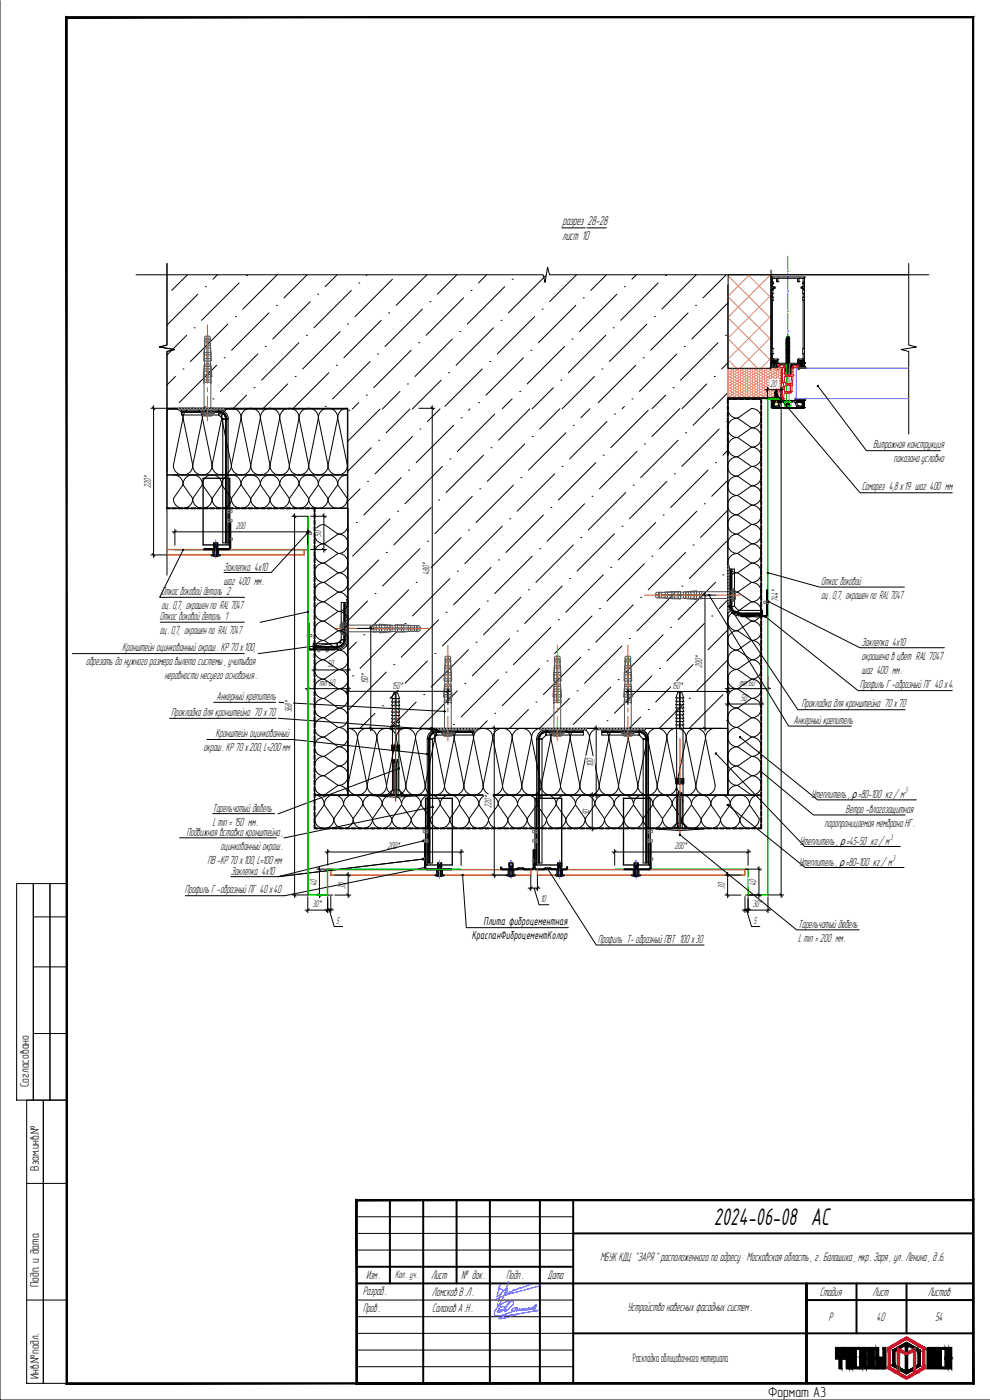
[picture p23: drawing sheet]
<svg xmlns="http://www.w3.org/2000/svg" width="297mm" height="420mm" viewBox="0 0 297 420" stroke-linecap="round" stroke-linejoin="round" font-family="sans-serif">
<defs><g id="words">
<text font-size="7.9" x="214.2" y="367.7">2024-06-08 АС</text>
<text font-size="4.4" x="230.5" y="419.2">Формат А3</text>
<g font-size="4">
<text x="168.7" y="71.9">лист 10</text>
<text x="168.8" y="67.6">разрез 28-28</text>
</g>
<g font-size="3.8">
<text x="141.6" y="281.9">КраспанФиброцементКолор</text>
<text x="145.1" y="277.7">Плита фиброцементная</text>
<text x="109.8" y="383.9">Изм .</text>
<text x="129.3" y="383.9">Лист</text>
<text x="138.3" y="383.9">№ док .</text>
<text x="151.9" y="383.9">Подп .</text>
<text x="164.3" y="383.8">Дата</text>
<text x="180" y="378.6">МБУК КДЦ &quot;ЗАРЯ &quot; расположенного по адресу : Московская область , г. Балашиха , мкр. Заря , ул. Ленина , д .6.</text>
<text x="108.9" y="388.7">Разраб .</text>
<text x="129.6" y="388.8">Ломсков В .Л .</text>
<text x="246" y="388.9">Стадия</text>
<text x="261.8" y="388.9">Лист</text>
<text x="278.3" y="388.9">Листов</text>
<text x="108.9" y="393.8">Пров .</text>
<text x="129.6" y="393.8">Салахов А .Н .</text>
<text x="188.3" y="393.4">Устройство навесных фасадных систем .</text>
<text x="248.6" y="396.4">Р</text>
<text x="263" y="396.4">40</text>
<text x="280.6" y="396.4">54</text>
</g>
<g font-size="3.7">
<text x="8.7" y="326.4" transform="rotate(-90 8.7 326.4)">Согласовано</text>
<text x="11.7" y="351.4" transform="rotate(-90 11.7 351.4)">Взам.инв.№</text>
<text x="11.7" y="386.4" transform="rotate(-90 11.7 386.4)">Подп. и дата</text>
<text x="11.7" y="413.9" transform="rotate(-90 11.7 413.9)">Инв.№подл.</text>
<text x="189.9" y="408.9">Раскладка облицовочного материала</text>
</g>
<g font-size="3.6">
<text x="262" y="134.5">Витражная конструкция</text>
<text x="268.1" y="138.7">показана условно</text>
<text x="258.6" y="147.2">Саморез 4,8 х19 шаг 400 мм</text>
<text x="67.1" y="171.3">Заклепка 4x10</text>
<text x="48.4" y="178.5">Откос боковой деталь 2</text>
<text x="67.1" y="175.5">шаг 400 мм.</text>
<text x="246.4" y="175.5">Откос боковой</text>
<text x="246.4" y="179.7">оц. 0,7, окрашен по RAL 7047</text>
<text x="48.4" y="182.8">оц. 0,7, окрашен по RAL 7047</text>
<text x="48" y="186">Откос боковой деталь 1</text>
<text x="48" y="190.2">оц. 0,7, окрашен по RAL 7047</text>
<text x="36.7" y="195.4">Кронштейн оцинкованный окраш . КР 70 х100,</text>
<text x="258.5" y="193.9">Заклепка 4x10</text>
<text x="25.8" y="199.6">обрезать до нужного размера вылета системы , учитывая</text>
<text x="49.3" y="203.8">неровности несуего основания .</text>
<text x="258.5" y="198.1">окрашена в цвет RAL 7047</text>
<text x="258.5" y="202.3">шаг 400 мм.</text>
<text x="258" y="206.5">Профиль Г -образный ПГ 40 х40</text>
<text x="51.4" y="214.9">Прокладка для кронштейна 70 х70</text>
<text x="65" y="210.1">Анкерный крепитель</text>
<text x="240.5" y="212.3">Прокладка для кронштейна 70 х70</text>
<text x="64.7" y="221.2">Кронштейн оцинкованный</text>
<text x="238.1" y="217.2">Анкерный крепитель</text>
<text x="61" y="225.4">окраш. КР 70 х200, L=200 мм</text>
<text x="243.4" y="239.5">Утеплитель , ρ=80-100 кг/ м</text>
<text x="63.7" y="243.7">Тарельчатый дюбель</text>
<text x="253.7" y="243.9">Ветро -влагозащитная</text>
<text x="56" y="251">Подвижная вставка кронштейна ,</text>
<text x="63.7" y="247.9">L min = 150 мм.</text>
<text x="247.4" y="248.1">паропроницаемая мембрана НГ .</text>
<text x="66.2" y="255.2">оцинкованный окраш .</text>
<text x="239.9" y="253.5">Утеплитель , ρ=45-50 кг/ м</text>
<text x="62.3" y="259.4">ПВ -КР 70 х100, L=100 мм</text>
<text x="69.3" y="262.6">Заклепка 4x10</text>
<text x="239.7" y="259.8">Утеплитель , ρ=80-100 кг/ м</text>
<text x="55.5" y="268.1">Профиль Г -образный ПГ 40 х40</text>
<text x="239.5" y="278.6">Тарельчатый дюбель</text>
<text x="179.4" y="282.9">Профиль T- образный ПВТ 100 х30</text>
<text x="239.5" y="282.8">L min = 200 мм.</text>
</g>
<text font-size="3.3" x="118.5" y="383.5">Кол . уч.</text>
<g font-size="3">
<text x="231.1" y="116.2">20</text>
<text x="45.3" y="146.6" transform="rotate(-90 45.3 146.6)">220*</text>
<text x="70.8" y="158.8">200</text>
<text x="96.4" y="161.1" transform="rotate(-90 96.4 161.1)">50</text>
<text x="128.9" y="172.6" transform="rotate(-90 128.9 172.6)">480*</text>
<text x="233.6" y="180.6" transform="rotate(-90 233.6 180.6)">744*</text>
<text x="98.3" y="200.3">50</text>
<text x="210.7" y="200.6" transform="rotate(-90 210.7 200.6)">200*</text>
<text x="95.8" y="205.9">min 60</text>
<text x="110.4" y="205.4" transform="rotate(-90 110.4 205.4)">150*</text>
<text x="117.6" y="206.7">150*</text>
<text x="201.6" y="206.7">150*</text>
<text x="221.8" y="205.9">min 60</text>
<text x="87.6" y="213.7" transform="rotate(-90 87.6 213.7)">568*</text>
<text x="222.3" y="210.5">50</text>
<text x="178.1" y="230.1" transform="rotate(-90 178.1 230.1)">100</text>
<text x="147.5" y="242.6" transform="rotate(-90 147.5 242.6)">220*</text>
<text x="176.9" y="244.7" transform="rotate(-90 176.9 244.7)">50</text>
<text x="116.3" y="254.9">200*</text>
<text x="202.4" y="254.9">200*</text>
<text x="95.1" y="265.9" transform="rotate(-90 95.1 265.9)">40</text>
<text x="103.7" y="266.7" transform="rotate(-90 103.7 266.7)">30</text>
<text x="217.5" y="266.7" transform="rotate(-90 217.5 266.7)">30</text>
<text x="226.9" y="265.9" transform="rotate(-90 226.9 265.9)">40</text>
<text x="93.8" y="272.3">30*</text>
<text x="162.2" y="270.7">10</text>
<text x="225.9" y="272.3">30*</text>
<text x="100.9" y="277.3">5</text>
<text x="226.1" y="277.3">5</text>
</g>
<g font-size="2.5">
<text x="271.5" y="238">3</text>
<text x="267.1" y="252">3</text>
<text x="267.8" y="258.3">3</text>
</g>
</g></defs>
<path d="M218.4 85.5v133.1h-114v-95.8l-54.3 .1M50.1 122.5l54.3 .1" fill="none" stroke="#000" stroke-width=".3"/>
<g fill="none" stroke="#000" stroke-width=".3">
<path d="M56.2 82.5l-4.7 4.7M58.3 98.4h.1M59.4 88.3l-9.3 9.3M61.6 86h.1M65.2 82.5l-1.3 1.3M68.4 97.3l-11.3 11.2M70.6 95h.1M71.7 84.9l-11.2 11.2M74 82.7h.1M80.7 93.9l-11.2 11.2M83 91.7h.1M83.2 82.5l-10.3 10.3"/>
<path d="M92.2 82.5l-7 6.9M93.1 90.5l-11.3 11.2M95.3 88.3h.1M101.1 82.5l-3.5 3.5M102 99.5l-11.2 11.2M104.3 97.3h.1M105.4 87.2l-11.2 11.2M107.7 84.9h.1M110.1 82.5l-.2 .2M114.4 96.1l-11.2 11.3M116.6 93.9h.1M117.8 83.8l-11.3 11.2"/>
<path d="M126.7 92.8l-11.2 11.2M128.1 82.5l-9.2 9.2M129 90.5h.1M137.1 82.5l-5.9 5.8M138 99.5h.1M139.1 89.4l-11.2 11.2M141.3 87.2h.1M146 82.5l-2.4 2.4M148.1 98.4l-11.3 11.2M150.3 96.1h.1M151.4 86l-11.2 11.3M153.7 83.8h.1"/>
<path d="M160.4 95l-11.2 11.2M162.7 92.8h.1M163.8 82.7l-11.3 11.2M172.8 91.7l-11.3 11.2M173 82.5l-8.1 8M175 89.4h.1M182 82.5l-4.8 4.7M184 98.4h.1M185.1 88.3l-11.2 11.2M187.4 86h.1M190.9 82.5l-1.3 1.3M194.1 97.3l-11.2 11.2"/>
<path d="M196.3 95h.1M197.5 84.9l-11.3 11.2M199.7 82.7h.1M206.4 93.9l-11.2 11.2M208.7 91.7h.1M208.9 82.5l-10.3 10.3M217.9 82.5l-7 6.9M218.4 90.9l-10.8 10.8M52.6 113l-2.5 2.5M54.9 110.7h.1M56 100.6l-5.9 5.9M63.9 119.7h.1"/>
<path d="M65 109.6l-11.2 11.2M67.2 107.4h.1M74 118.6l-4.3 4.2M76.2 116.4h.1M77.3 106.2l-11.2 11.3M79.6 104h.1M86.3 115.2l-7.6 7.6M88.6 113h.1M89.7 102.9l-11.2 11.2M91.9 100.6h.1M98.7 111.9l-11 10.9M100.9 109.6h.1"/>
<path d="M109.9 118.6h.1M111 108.5l-11.2 11.2M113.3 106.2h.1M120 117.5l-5.3 5.3M122.2 115.2h.1M123.4 105.1l-11.3 11.3M125.6 102.9h.1M132.4 114.1l-8.7 8.6M134.6 111.9h.1M135.7 101.7l-11.2 11.3M144.7 110.7l-11.2 11.3M146.9 108.5h.1"/>
<path d="M153.7 119.7l-3 3M155.9 117.5h.1M157.1 107.4l-11.3 11.2M159.3 105.1h.1M166 116.4l-6.3 6.3M168.3 114.1h.1M169.4 104l-11.2 11.2M171.6 101.7h.1M178.4 113l-9.7 9.7M180.6 110.7h.1M181.7 100.6l-11.2 11.3M189.6 119.7h.1"/>
<path d="M190.7 109.6l-11.2 11.2M193 107.4h.1M199.7 118.6l-4.1 4M202 116.4h.1M203.1 106.2l-11.2 11.3M205.3 104h.1M212 115.2l-7.4 7.4M214.3 113h.1M215.4 102.9l-11.2 11.2M217.7 100.6h.1M218.4 117.9l-4.8 4.7M218.4 108.9l-1.9 1.8"/>
<path d="M61.6 122l-.9 .8M97.6 122h.1M104.7 123.1h.1M107.7 120.8l-2 2M111.4 134.4l-7 7M113.6 132.1h.1M114 122.8l-9.6 9.6M123 122.7l-7.1 7.2M123.7 131l-11.2 11.2M126 128.8h.1M132 122.7l-3.8 3.8M132.7 140l-11.2 11.2"/>
<path d="M135 137.7h.1M136.1 127.6l-11.2 11.3M138.3 125.4h.1M141 122.7l-.4 .4M143.6 120.8h.1M145.1 136.6l-11.2 11.2M147.3 134.4h.1M148.4 124.3l-11.2 11.2M157.4 133.2l-11.2 11.3M159 122.7l-9.4 9.4M159.7 131h.1M168 122.7l-6.1 6.1"/>
<path d="M168.7 140h.1M169.8 129.9l-11.2 11.2M172 127.6h.1M177 122.7l-2.7 2.7M178.8 138.9l-11.3 11.2M181 136.6h.1M182.1 126.5l-11.2 11.2M184.4 124.3h.1M187.4 122l-.7 .7M191.1 135.5l-11.2 11.2M193.4 133.2h.1M194.5 123.1l-11.3 11.3"/>
<path d="M203.5 132.1l-11.3 11.2M204 122.6l-8.4 8.4M205.7 129.9h.1M213 122.6l-5.1 5M214.7 138.9h.1M215.8 128.8l-11.2 11.2M218 126.5h.1M218.4 135.1l-1.5 1.5M104.7 159.1l-.3 .2M106.9 156.8h.1M108 146.7l-3.6 3.7M110.3 144.5h.1"/>
<path d="M117 155.7l-11.2 11.2M119.3 153.4h.1M120.4 143.3l-11.2 11.3M122.6 141.1h.1M129.4 152.3l-11.3 11.3M131.6 150.1h.1M140.6 159.1h.1M141.7 148.9l-11.2 11.3M144 146.7h.1M150.7 157.9l-11.2 11.3M152.9 155.7h.1M154.1 145.6l-11.3 11.2"/>
<path d="M156.3 143.3h.1M163 154.6l-11.2 11.2M165.3 152.3h.1M166.4 142.2l-11.2 11.2M175.4 151.2l-11.2 11.2M177.6 148.9h.1M186.6 157.9h.1M187.7 147.8l-11.2 11.3M190 145.6h.1M196.7 156.8l-11.2 11.2M199 154.6h.1M200.1 144.5l-11.3 11.2"/>
<path d="M202.3 142.2h.1M209.1 153.4l-11.3 11.3M211.3 151.2h.1M212.4 141.1l-11.2 11.2M218.4 144.1l-4.8 4.8M218.4 153.1l-8.2 8.2M112.5 178.1h.1M113.6 168l-9.2 9.3M115.9 165.8h.1M122.6 177l-11.2 11.3M124.9 174.8h.1M126 164.7l-11.2 11.2"/>
<path d="M128.2 162.4h.1M135 173.7l-11.3 11.2M137.2 171.4h.1M138.3 161.3l-11.2 11.2M147.3 170.3l-11.2 11.2M149.6 168h.1M156.3 179.3l-11.2 11.2M158.6 177h.1M159.7 166.9l-11.3 11.2M161.9 164.7h.1M168.7 175.9l-11.3 11.2M170.9 173.7h.1"/>
<path d="M172 163.6l-11.2 11.2M174.3 161.3h.1M181 172.5l-11.2 11.2M183.2 170.3h.1M184.4 160.2l-11.3 11.2M192.2 179.3h.1M193.4 169.2l-11.3 11.2M195.6 166.9h.1M202.3 178.1l-11.2 11.3M204.6 175.9h.1M205.7 165.8l-11.2 11.2M207.9 163.6h.1"/>
<path d="M214.7 174.8l-11.2 11.2M216.9 172.5h.1M218 162.4l-11.2 11.3M106.9 192.7l-2.5 2.6M109.2 190.5h.1M110.3 180.4l-5.9 5.9M118.1 199.5h.1M119.3 189.4l-11.3 11.2M121.5 187.1h.1M128.2 198.4l-11.2 11.2M130.5 196.1h.1M131.6 186l-11.2 11.2"/>
<path d="M133.9 183.7h.1M140.6 195l-11.2 11.2M142.8 192.7h.1M144 182.6l-11.3 11.3M146.2 180.4h.1M152.9 191.6l-11.2 11.2M155.2 189.4h.1M164.2 198.4h.1M165.3 188.3l-11.2 11.2M167.5 186h.1M174.3 197.2l-11.3 11.2M176.5 195h.1"/>
<path d="M177.6 184.9l-11.2 11.2M179.9 182.6h.1M186.6 193.9l-11.2 11.2M188.8 191.6h.1M190 181.5l-11.2 11.2M199 190.5l-11.3 11.2M201.2 188.3h.1M207.9 199.5l-11.2 11.2M210.2 197.2h.1M211.3 187.1l-11.2 11.3M213.6 184.9h.1M218.4 180l-2.6 2.6"/>
<path d="M218.4 189l-6 6M218.4 198l-9.3 9.3M105.8 202.8h.1M112.5 214.1l-4.5 4.5M114.8 211.8h.1M115.9 201.7l-11.2 11.2M124.9 210.7l-7.9 7.9M127.1 208.4h.1M136.1 217.4h.1M137.2 207.3l-11.2 11.2M139.5 205.1h.1M146.2 216.3l-2.3 2.3"/>
<path d="M148.4 214.1h.1M149.6 204l-11.3 11.2M151.8 201.7h.1M158.6 212.9l-5.7 5.7M160.8 210.7h.1M161.9 200.6l-11.2 11.2M170.9 209.6l-9 9M173.1 207.3h.1M179.9 218.5l-.1 .1M182.1 216.3h.1M183.2 206.2l-11.2 11.2M185.5 204h.1"/>
<path d="M192.2 215.2l-3.4 3.4M194.5 212.9h.1M195.6 202.8l-11.2 11.3M197.8 200.6h.1M204.6 211.8l-6.8 6.8M206.8 209.6h.1M215.8 218.5h.1M216.9 208.4l-10.1 10.2M218.4 216l-.4 .3"/>
</g>
<!-- layer: 0 -->
<g fill="none" stroke="#000" stroke-width=".3">
<path d="M0 .2v420h297M168.6 68.4h7M176.1 68.4h5.8M272.6 79.1v24.4l2.4 .6-4.7 .8 2.3 .6v24.8M40.8 82.5h122.2l.5 2.3 .8-4.6 .6 2.3h113.8M218.5 82.5h12.9v28h-12.9zM231.4 83.2h10v25.7l-.5-.1 .2-.1-.1-.6h-1.2l-.2 .4 .6 .3-.6 .1v1.1h-.4l.2-.2-.2-.4h-1.8l-.1 .2 .3 .4-.3 .1 .1 1.6-.3 .8-.4-.4 .2-2.1-.4-.5a.85 .85 0 0 0-.5 1.3v1.5l-.4 .2-.2-.8 .1-1.6-.3-.1 .3-.4-.1-.2h-1.8l-.2 .2 .2 .4h-.5v-1.1l-.6-.1 .6-.3-.1-.4h-1.3l-.1 .6 .2 .1-.4 .1zM231.4 83.2h.1M231.4 82.5h41.2M231.4 81v29.5M231.5 83.1h.1M231.8 83.6l1.1-.1 .2 1 .3-.1v-.9h5.9l.1 1 .3-.1 .1-.9 1.2 .1v2.4l-.7 .2 .2 .3 .5 .1v21.1h-1.5l-.2 .2v1.1h-5.9v-1.1l-.2-.2h-1.4v-21.1l.5-.2v-.3l-.5-.1z"/>
<path d="M231.8 90.1h.1M231.8 89.1h.1M231.8 88.1h.1M231.8 86.9h.1M231.8 86.6h.1M231.8 86h.1M231.8 85.2h.1M231.8 84.6h.1M231.8 83.6h.1M231.9 90h.1M231.9 89.2h.1M231.9 88h.1"/>
<path d="M231.9 87h.1M231.9 86.5h.1M231.9 86.1h.1M231.9 85.1h.1M231.9 84.7h.1M232.3 86.5h.1M232.3 86.1h.1M232.3 86.4h.1M232.3 86.2h.1M232.9 83.5h.1M233 83.6h.1M233 84.4h.1"/>
<path d="M233.1 84.5h.1M233.3 84.5h.1M233.4 84.4h.1M233.4 83.5h.1M239.3 83.5h.1M239.3 84.4h.1M239.4 84.5h.1M239.6 84.5h.1M239.7 84.4h.1M239.7 83.6h.1M239.8 83.5h.1M240.3 86.2h.1"/>
<path d="M240.3 86.4h.1M240.5 86.1h.1M240.5 86.5h.1M240.9 86.1h.1M240.9 86.5h.1M240.9 87h.1M240.9 88h.1M240.9 89.2h.1M240.9 90h.1M240.9 84.7h.1M240.9 85.1h.1M240.9 83.5h.1"/>
<path d="M241 86h.1M241 86.6h.1M241 86.9h.1M241 88.1h.1M241 89.1h.1M241 90.1h.1M241 84.6h.1M241 85.2h.1M241.3 83.1h.1M241.4 83.2h.1M218.4 119.4l15.9 .1zM229.5 117h5.6"/>
<path d="M230.3 116.2v3.5M230.4 119.7h4.8M230.7 116.6l-.8 .8M231 110.4h.1M231.1 119.6h.1M231.1 119.7h.1M231.1 119.6v.1M231.1 119.7l.3 .4M231.1 110.9h.1M231.1 110.5h.1M231.2 119.6h.1M231.2 119.6l.4 .1"/>
<path d="M231.4 109h.1M231.4 109.9h.1M231.4 108.9h.1M231.5 110.4h.1M231.6 110.4h.1M231.6 119.7h.1M231.6 108.7h.1M231.6 108.2h.1M231.6 110.5h.1M231.7 108.5l.3-.3 .6 .3-.1 .4 .5 .1v.9l.2 .6h-2.1l.3-.6v-.9l.4-.1zM231.7 108.5h.1M231.7 108.9h.1"/>
<path d="M231.7 119.7h.1M231.7 119.7h-.1M231.7 108.1h.1M231.7 108.6h.1M231.7 110.5h.1M231.7 109h.1M231.8 108.6h.1M231.8 107.7h.1M231.8 106.2h.1M231.8 104.5h.1M231.8 110.4h.1M231.8 119.6h.1"/>
<path d="M231.8 119.6l-.1 .1M231.8 108.7h.1M231.8 108.9h.1M231.8 108.8h.1M231.9 109.8h.1M231.9 109.5h.1M231.9 106.1h.1M231.9 104.6h.1M231.9 119.6h-.1M231.9 119.6h.1M231.9 119.6l.1 .1M231.9 110.4h.1"/>
<path d="M231.9 110.5h.1M231.9 108.3h.1M232 109.9h.1M232 119.7h.1M232 108.5h.3l-.1 .5-.2-.1zM232 108.9h.1M232 108.5h.1M232 108.2h.1M232.1 109.3l.4 .2-.2 .4-.4-.1zM232.1 109.3h.1M232.1 110.5h.1M232.1 108.4h.1"/>
<path d="M232.1 109h.1M232.1 110.4h.1M232.1 108.1h.1M232.1 119.7h.1M232.1 119.7h-.1M232.2 108.1h.1M232.2 108.4h.1M232.2 109h.1M232.2 110.4h.1M232.2 119.6h.1M232.2 119.6l-.1 .1M232.3 109.3h.1"/>
<path d="M232.3 110.5h.1M232.3 108.2h.1M232.3 119.6h-.1M232.3 108.5h.1M232.3 108.9h.1M232.3 119.6h.1M232.3 119.6l.1 .1M232.3 109.9h.1M232.4 110.5h.1M232.4 108.3h.1M232.4 110.4h.1M232.4 119.7h.1"/>
<path d="M232.5 109.5h.1M232.5 109.8h.1M232.5 119.5l.1 .1M232.5 108.9h.1M232.5 108.7h.1M232.5 108.8h.1M232.5 110.4h.1M232.6 108.6h.1M232.6 119.7h.1M232.6 119.7h-.2M232.6 110.5h.1M232.6 109h.1"/>
<path d="M232.6 118.6v.2l.7-.2M232.6 118.9v.2l.7-.1M232.6 119.3v.2l.7-.2M232.6 119.6v.2l.7-.2M232.6 120l-.1 .3M232.6 117.8l25.4 30.1h27.7M232.6 117.3l.3-.2 .3 .2v.9M232.6 108.9h.1M232.6 108.5h.1M232.6 117.3v1.1M232.6 117.3l.3-.2-.3 1.1M232.7 119.6h.1"/>
<path d="M232.7 119.6l-.1 .1M232.7 110.5h.1M232.7 110.4h.1M232.7 119.6l.2 .1M232.8 119.6h-.1M232.8 110.4h.1M232.9 108.7h.1M232.9 119.7h.1M232.9 108.9h.1M233 109.9h.1M233 109h.1M233 108.1h.1"/>
<path d="M233 119.7h-.1M233 119.7h.1M233.1 108.2h.1M233.1 108.5h.1M233.1 108.9h.1M233.1 110h.1M233.1 119.6h.1M233.1 119.6l-.1 .1M233.1 119.6l.1-.2-.6 .2M233.2 119.8l-.6 .2M233.2 117.5l-.6 .9M233.2 118.5v-.2l-.6 .3"/>
<path d="M233.2 118.9v-.2l-.6 .2M233.2 119.2v-.2l-.6 .3M233.2 119.6h.1M233.2 119.6l.1 .1M233.2 107.7h.1M233.2 110.9h.1M233.2 110.5h.1M233.3 110.4h.1M233.3 119.7h.1M233.3 118.3l-.7 .1M233.3 120l-.6 .1M233.3 120l-.1 .2"/>
<path d="M233.3 119.9l-.6 .2M233.3 118.6l-.7 .3M233.3 119l-.7 .3M233.3 119.3l-.8 .2M233.3 119.6l-.7 .4M233.3 118.3l-.7 .3M233.4 109.8h.1M233.4 109.6h.1M233.4 109h.1M233.4 107.9h.1M233.4 119.7h.1M233.4 119.7h-.1"/>
<path d="M233.5 119.6h.1M233.5 119.6l-.1 .1M233.6 110h.1M233.6 109.8h.1M233.6 109.4h.1M233.6 119.6h.1M233.6 119.6l.1 .1M233.7 119.6h-.1M233.7 119.7h.1M233.9 119.7h.1M233.9 119.7h-.1M234 119.6h.1"/>
<path d="M234 119.3l.8 .8M234 119.6l-.1 .1M234.1 119.6l.1 .6M234.1 119.6h.1M234.1 119.6h-.1M234.2 119.7h.1M234.3 109.4h.1M234.3 116.2v3.6M234.4 109.4h.1M234.4 118.9v150.5M234.7 116.6l-.8 .8M235.2 109.8h.1"/>
<path d="M235.2 110h.1M235.2 109.7h.1M235.4 109.4h.1M235.4 109.7h.1M235.4 110.8h.1M235.4 111.5h.1M235.4 111.7h.1M235.4 111.8h.1M235.4 110h.1M235.4 110.5h.1M235.5 109.5h.1M235.5 109.6h.1"/>
<path d="M235.5 110.1h.1M235.5 110.5h.1M235.5 111.1h.1M235.5 111.4h.1M235.6 112.5h.1M235.6 109.6h1.4M235.8 109.3l1.1-.1-1.1 .2M235.8 105.2l1.1-.1-1.1 .2M235.8 107.1l1.1-.1-1.1 .2M235.9 110.2h.1M235.9 110.5h.1M235.9 110.9h.1"/>
<path d="M235.9 111.3h.1M235.9 111.6h.1M235.9 112h.1M235.9 112.3h.1M235.9 112.4h.1M236 109.9h.1M236 110.1h.1M236 110.2h.1M236 110.5h.1M236 110.6h.1M236 110.8h.1M236 111h.1"/>
<path d="M236 111.2h.1M236 111.3h.1M236 111.5h.1M236 111.7h.1M236 111.9h.1M236 112h.1M236 112.3h.1M236.2 109.5h.1M236.3 108.8v1.9M236.5 100.9l-.3 .2M236.5 109.5h.1M236.6 101.1l-.5 .1"/>
<path d="M236.6 101.2l-.5 .2M236.7 101l-.6 .2M236.7 101.4l-.7 .1M236.7 112.1h.1M236.7 111.8h.1M236.7 111.7h.1M236.7 111.5h.1M236.7 111.4h.1M236.7 111.1h.1M236.7 111h.1M236.7 110.8h.1M236.7 110.7h.1"/>
<path d="M236.7 110.4h.1M236.7 110.3h.1M236.7 110h.1M236.8 109.9h.1M236.8 101.5l-.8 .2M236.8 110.2l-.8 .2M236.8 109.3l-.8 .1M236.8 109.6l-.8 .1M236.8 109.7l-.8 .2M236.8 109.4l-.8 .2M236.8 109.1l-.8 .2M236.8 109l-.8 .1"/>
<path d="M236.8 102.2l-.8 .1M236.8 108l-.8 .2M236.8 105.6l-.8 .2M236.8 102.7l-.8 .1M236.8 102.4l-.8 .1M236.8 102.5l-.8 .2M236.8 103.1l-.8 .2M236.8 103l-.8 .1M236.8 102.8l-.8 .2M236.8 103.4l-.8 .2M236.8 104.2l-.8 .2M236.8 104.1l-.8 .1"/>
<path d="M236.8 103.9l-.8 .2M236.8 103.8l-.8 .1M236.8 103.6l-.8 .2M236.8 105l-.8 .2M236.8 105.2l-.8 .1M236.8 104.9l-.8 .1M236.8 104.7l-.8 .2M236.8 104.6l-.8 .1M236.8 105.5l-.8 .2M236.8 105.3l-.8 .2M236.8 104.4l-.8 .1M236.8 103.3l-.8 .2"/>
<path d="M236.8 105.8l-.8 .2M236.8 106l-.8 .1M236.8 106.3l-.8 .1M236.8 106.6l-.8 .1M236.8 106.4l-.8 .2M236.8 106.1l-.8 .2M236.8 107.5l-.8 .2M236.8 107.7l-.8 .2M236.8 107.1l-.8 .1M236.8 107.4l-.8 .1M236.8 107.2l-.8 .2M236.8 107.8l-.8 .2"/>
<path d="M236.8 106.9l-.8 .2M236.8 106.8l-.8 .1M236.8 108.5l-.8 .1M236.8 108.3l-.8 .2M236.8 108.2l-.8 .1M236.8 108.8l-.8 .1M236.8 108.6l-.8 .2M236.8 101.9l-.8 .1M236.8 101.7l-.8 .2M236.8 102l-.8 .2M236.8 110l-.8 .2M236.8 109.9l-.8 .2"/>
<path d="M236.8 110.5l-.3 .1M236.8 110.4l-.8 .1M236.9 112.4h.1M236.9 112.2h.1M236.9 111.8h.1M236.9 111.4h.1M236.9 111.1h.1M236.9 110.7h.1M236.9 110.3h.1M236.9 110h.1M236.9 101.3l-1 .2M236.9 110.1l-1.1 .2"/>
<path d="M236.9 109.5l-1.1 .2M236.9 107.9l-1.1 .2M236.9 102.6l-1.1 .2M236.9 102.3l-1.1 .1M236.9 103.2l-1.1 .2M236.9 102.9l-1.1 .1M236.9 103.5l-1.1 .2M236.9 104.1l-1.1 .2 1.1-.1M236.9 103.8l-1.1 .2M236.9 104.8l-1.1 .2M236.9 105.4l-1.1 .2M236.9 104.5l-1.1 .1"/>
<path d="M236.9 106l-1.1 .2 1.1-.1M236.9 105.7l-1.1 .2M236.9 106.7l-1.1 .1M236.9 106.3l-1.1 .2M236.9 107.6l-1.1 .2M236.9 107.3l-1.1 .1M236.9 107.3l-1.1 .2M236.9 108.3l-1.1 .1M236.9 108.9l-1.1 .2 1.1-.2M236.9 108.5l-1.1 .2M236.9 108.6l-1.1 .1M236.9 102l-1.1 .1"/>
<path d="M236.9 101.9l-1.1 .2M236.9 101.6l-1.1 .2M236.9 109.8l-1.1 .2M236.9 110.5l-.9 .1M236.9 110.4l-1.1 .2M237.1 112.5h.1M237.3 109.5h.1M237.3 109.6h.1M237.3 110.1h.1M237.3 110.5h.1M237.3 111.1h.1M237.3 111.4h.1"/>
<path d="M237.3 110h.1M237.3 111.5h.1M237.3 110.8h.1M237.3 111.8h.1M237.4 109.4h.1M237.4 109.7h.1M237.4 110.8h.1M237.4 111.5h.1M237.4 111.7h.1M237.6 109.8h.1M237.6 110h.1M238.3 109.4h.1"/>
<path d="M238.4 109.4h.1M238.5 119.7v.5l.6-.1M238.5 119.7h.1M238.7 119.6h.1M238.7 119.6l-.2 .1M238.8 119.6h.1M238.8 119.6l.1 .1M238.8 119.4h.1M238.9 119.7h.1M239 119.7h.1M239.1 119.6h.1M239.1 119.6l-.1 .1"/>
<path d="M239.2 110h.1M239.2 109.8h.1M239.2 109.4h.1M239.2 119.6h.1M239.2 119.6l.1 .1M239.3 107.9h.1M239.3 109h.1M239.3 119.7h.1M239.4 109.8h.1M239.4 109.6h.1M239.4 119.7h.1M239.4 110.4h.1"/>
<path d="M239.5 110.5h.1M239.5 110.8h.1M239.5 110.9h.1M239.5 119.7h.1M239.5 107.7h.1M239.6 119.6h.1M239.6 119.6l-.1 .1M239.6 108.2h.1M239.6 108.5h.1M239.6 108.9h.1M239.6 110h.1M239.7 119.6h.1"/>
<path d="M239.7 119.6l.1 .1M239.8 109h.1M239.8 109.9h.1M239.8 108.1h.1M239.8 119.7h.1M239.8 108.9h.1M239.9 108.7h.1M239.9 110.4h.1M239.9 119.7h.1M240 110.4h.1M240 119.6h.1M240 119.6l-.1 .1"/>
<path d="M240 110.5h.1M240.1 108.5l.3-.3 .6 .3-.1 .4 .5 .1v.9l.2 .6h-2.1l.3-.6v-.9l.4-.1zM240.1 108.5h.1M240.1 108.9h.1M240.1 108.6h.1M240.1 119.6h.1M240.1 119.6l.1 .1M240.1 109h.1M240.1 110.5h.1M240.2 108.6h.1M240.2 108.7h.1M240.2 110.4h.1"/>
<path d="M240.2 108.9h.1M240.2 108.8h.1M240.2 119.7h.1M240.2 110.5h.2M240.2 119.7h.2M240.3 109.8h.1M240.3 109.5h.1M240.3 110.4h.1M240.3 109.9h.1M240.3 108.3h.1M240.3 110.5h.1M240.3 119.7h.1"/>
<path d="M240.4 108.5h.3l-.1 .5-.2-.1zM240.4 108.9h.1M240.4 108.5h.1M240.4 108.2h.1M240.5 109.3l.4 .2-.2 .4-.4-.1zM240.5 109.3h.1M240.5 110.5h.1M240.5 119.6h.1M240.5 119.6l-.2 .1M240.5 108.4h.1M240.5 109h.1M240.5 110.4h.1"/>
<path d="M240.5 108.1h.1M240.6 108.1h.1M240.6 119.6h.1M240.6 119.6l.1 .1M240.6 108.4h.1M240.6 109h.1M240.6 110.4h.1M240.7 109.3h.1M240.7 110.5h.1M240.7 119.7h.1M240.7 108.5h.1M240.7 108.9h.1"/>
<path d="M240.7 108.2h.1M240.7 109.9h.1M240.8 108.3h.1M240.8 110.5h.1M240.8 119.7h.1M240.8 110.4h.1M240.9 109.5h.1M240.9 109.8h.1M240.9 104.6h.1M240.9 106.1h.1M240.9 107.7h.1M240.9 119.6h.1"/>
<path d="M240.9 119.6l-.1 .1M240.9 108.9h.1M240.9 108.7h.1M240.9 108.8h.1M240.9 110.4h.1M241 108.6h.1M241 104.5h.1M241 106.2h.1M241 107.7h.1M241 109h.1M241 110.5h.1M241 119.6h.1"/>
<path d="M241 119.6l.1 .1M241 108.9h.1M241 108.1h.1M241 108.5h.1M241.1 110.5h.1M241.1 108.7h.1M241.1 108.2h.1M241.1 119.7h.1M241.2 110.4h.1M241.2 119.7h.1M241.3 108.9h.1M241.4 109h.1"/>
<path d="M241.4 109.9h.1M241.4 108.9h.1M241.6 119.6h.1M241.6 119.6l-.4 .1M241.6 110.5h.1M241.7 110.4h.1M241.7 119.6h.1M241.7 119.6v.1M241.7 119.7h.1M241.7 119.7l-.3 .4M245.4 115.8l14.6 19.5h22.2M45.3 122.5h4.8"/>
<path d="M45.7 122.1l.8 .8M46.1 121.7v45.6M53.5 122.5h14v.4h-14zM54.4 123.5h11.3a2.19 2.19 0 0 1 2.2 2.2M54.4 123.3h11.3M54.4 123.7h11.3M65.7 123.3h.1M65.7 124.5l1.1 1.2M65.7 122.9h-11.3v1.6h11.3M65.7 122.9v1.6M65.7 122.9a2.8 2.8 0 0 1 2.8 2.8M65.7 123.3a2.4 2.4 0 0 1 2.4 2.4"/>
<path d="M65.7 123.7a2 2 0 0 1 2 2l-.1 37.2M65.7 123.7a2.04 2.04 0 0 1 2 2v37.2M66.8 125.7h1.7M66.8 125.7v37.2h1.7M67.8 125.7v37.2M68.1 125.7h.1M68.1 125.7v37.2M68.5 125.7v37.8M125.7 122.5h4.8M129.3 122.1l.8 .8M129.7 121.7v97.7M231.4 120.2l.4 .8-.2 .2 .1 1.1h9.3l.2-1.1-.2-.2 .3-.8 .1 2.1-.3 .3h-9.4l-.3-.3z"/>
<path d="M231.4 120.2h.1M231.4 122.3h.1M231.4 120.1h.8M231.4 120.1h.1M231.5 120.2h.1M231.6 120.2l.7 .1-.3 .2 .2 .5-.2 .4 .3 .5 1.2-.2 .4-1.2h-.4l.2-.3h5.4l.1 .3h-.3l.4 1.2 1.2 .2 .3-.5-.2-.4 .2-.5-.3-.2 .7-.1-.3 .8 .2 .3-.5 .9h-1.3l-.3-.2-.5-1.2-.2-.2h-3.8l-.3 .2-.4 1.2-.3 .2h-1.3l-.3-.2-.3-.7 .2-.3zM231.6 120.2h.1M231.6 122.2h.1M231.6 121.2h.1M231.6 121.3h.1M231.7 121.1h.1M231.7 122.3h.1"/>
<path d="M231.8 121.1h.1M231.8 121h.1M231.8 120.3l2.2 .1-2.2 .1zM231.9 122h.1M232 120.5h.1M232 121.4h.1M232 121.3h.1M232.1 121.3h.1M232.1 121.8h.1M232.1 120.2h.1M232.2 121h.1M232.2 120.2h.1"/>
<path d="M232.2 122.2h.1M232.2 120.6h.1M232.2 120.7h.1M232.2 120.7l.1 .1M232.2 120.6v.1M232.2 120.1l.1 .1M232.2 120.1h.1M232.3 120.6h.1M232.3 120.8h.1M232.3 121.9h.1M232.3 120.2h.1M232.3 120.6h-.1"/>
<path d="M232.3 120.2v.3M232.3 120.5h.1M232.3 120.3h.1M232.6 120.5h.1M232.6 120.3h.1M232.6 120.8h.1M232.6 120.3v.2M232.6 120.8h-.3M232.6 120.5l.1 .1M232.7 120.2h.1M232.7 120.6h.1M232.7 120.7h.1"/>
<path d="M232.7 120.2h.5M232.7 120.6h.5M232.7 120.7h.5M232.7 120.2l-.1 .1M232.7 120.7l-.1 .1M233.2 120l-.5 .1M233.2 120.2h.1M233.2 120.6h.1M233.2 120.7h.1M233.2 120.2l.1 .1M233.2 120.7l.1 .1M233.3 120.3h.1"/>
<path d="M233.3 120.5h.1M233.3 120.3v.2M233.3 120.8h.3M233.3 121.8h.1M233.3 120.5l-.1 .1M233.3 120.8h.1M233.5 121.7h.1M233.5 122.2h.1M233.5 120.3h.1M233.5 120.5h.1M233.6 120.8h.1M233.6 120.2h.1"/>
<path d="M233.6 120.6h.1M233.6 120.2v.3M233.6 120.1l.6 .1M233.6 120.1h.1M233.6 120.1v.1M233.7 120.6v.1M233.7 120.7h.1M233.7 120.7l-.1 .1M233.7 120.2h.1M233.8 122h.1M233.8 120.5h.1M233.9 120.5h.1"/>
<path d="M234.2 120.8h.1M234.2 120.2h.1M234.5 120.6h.1M235.3 120.6h.1M235.4 120.7h.1M235.8 121.3v.6M235.8 121.9h.1M235.9 121.3h-.1M235.9 121.8l-.1 .1M236 121.3h.2M236 121.8l.1 .1M236.1 121.3v.6"/>
<path d="M236.2 121.8l-.1 .1M236.2 121.3h.1M236.3 120.7h.1M236.3 121.8h-.1M236.4 120.6h.1M236.4 121.8h.1M236.4 121.3h.1M236.5 120.7h.1M236.5 121.1l-.6 .2M236.6 121.1l.1 .1M236.6 121.8l.1 .1M236.7 121.3v.6"/>
<path d="M236.7 121.2l.3 .1M236.8 121.3h-.2M236.8 121.8l-.1 .1M236.9 121.3h.1M236.9 121.8l.1 .1M237 121.3v.6M237 121.9h.1M237.4 120.7h.1M237.5 120.6h.1M238.3 120.6h.1M238.5 120.8h.1M238.5 120.2h.1"/>
<path d="M238.9 120.5h.1M239 120.5h.1M239.1 120.2h.1M239.1 120.6h.1M239.1 120.7h.1M239.1 120.7l.1 .1M239.1 120.1h.1M239.1 120.6v.1M239.2 120.1v.1M239.2 120.6h.1M239.2 120.8h.1M239.2 120.2h.1"/>
<path d="M239.2 120.6h-.1M239.2 120.2v.3M239.2 120.5h.1M239.2 120.3h.1M239.3 122.2h.1M239.3 121.7h.1M239.5 121.8h.1M239.5 120.5h.1M239.5 120.3h.1M239.5 120.8h.1M239.5 120.3v.2M239.5 120.8h-.3"/>
<path d="M239.5 120.5l.1 .1M239.6 120.2h.1M239.6 120.6h.1M239.6 120.7h.1M239.6 120.2h.5M239.6 120.6h.5M239.6 120.7h.5M239.6 120.2l-.1 .1M239.6 120.7l-.1 .1M240.1 120.2h.1M240.1 120.6h.1M240.1 120.7h.1"/>
<path d="M240.1 120.2l.1 .1M240.1 120.7l.1 .1M240.2 120.3h.1M240.2 120.5h.1M240.2 120.8h.1M240.2 120.3v.2M240.2 120.8h.3M240.2 120.5l-.1 .1M240.5 120.3h.1M240.5 120.5h.1M240.5 121.9h.1M240.5 120.8h.1"/>
<path d="M240.5 120.2h.1M240.5 120.6h.1M240.5 120.2v.3M240.5 120.1h.1M240.5 120.1v.1M240.6 120.6h.1M240.6 120.6v.1M240.6 120.7h.1M240.6 120.7l-.1 .1M240.6 122.2h.1M240.6 120.2h.1M240.6 121h.1"/>
<path d="M240.7 121.8h.1M240.7 121.3h.1M240.7 120.5h.1M240.8 121.4h.1M240.8 120.5h.1M240.9 122h.1M240.9 121h.1M241 121.1h.1M241 122.3h.1M241.1 122.6h.1M241.1 121.3h.1M241.2 120.2h.1"/>
<path d="M241.2 121.2h.1M241.2 122.2h.1M241.3 120.2h.1M241.3 120.1h-.8M241.3 120.1h.1M241.4 122.3h.1M241.4 120.2h.1M50.1 141.8v-36.3l2.3-.6-4.6-.8 2.3-.6v-24.4v24.4l-2.3 .6 4.6 .8-2.3 .6v67.1M51.7 159.6h41.5M52.5 158.8v4.8M52.9 159.2l-.8 .8M87.6 154.9h4.8"/>
<path d="M88 154.5l.8 .8M88.4 154.1v115.3M92.3 159.9l-10.9 11.9h-.2M92.4 158.8v4.8M92.8 159.2l-.8 .8M93.2 154.9h4.8M94.4 152.5h10v86.1h-10zM96.8 154.5l.8 .8M97.2 154.1v11.6M45.3 166.5h4.8M45.7 166.1l.8 .8M54.9 165l-7 14.3h25.5"/>
<path d="M67.2 171.8h13.8M93.2 164.9h4.8M96.8 164.5l.8 .8M104 179.9h.4v14h-.4zM210.7 178.6h4.1M211.1 178.2l.8 .8M211.5 177.8v41.6M212.7 178.6l23.9 39.3h18.8M218.4 169.9h.4v14h-.4zM219.2 170.8v11.2M219.4 170.8v11.2a2.19 2.19 0 0 0 2.2 2.2M219.5 170.8l.1 11.2a2.04 2.04 0 0 0 2 2"/>
<path d="M230.4 171.9l15.5 4.3h25.5M21.7 196.2h51.6M48.1 186.7h25.2M92.4 183.6l-14.4 3.1M94 194.4h7.2M94.4 197.1v4.8M101.2 194.4h.1M101.2 193.2h-7.2v1.6h7.2M101.2 193.2v1.6M102.2 192.8l-24.7 3.4M102.4 192h.1M102.4 192l-1.2 1.2"/>
<path d="M102.4 192v-11.2h1.6v11.2M102.4 192h1.6M103.2 192a2 2 0 0 1-2 2h-7.2M103.2 180.8v11.2M103.2 192a2.04 2.04 0 0 1-2 2l-7.2 .1M103.4 180.8v11.2a2.19 2.19 0 0 1-2.2 2.2h-7.2M103.6 192h.1M103.6 192a2.4 2.4 0 0 1-2.4 2.4M103.6 180.8v11.2M104 192a2.8 2.8 0 0 1-2.8 2.8M104.4 197.1v4.8M107.3 188.6h4.8"/>
<path d="M110.8 188.2l.9 .8M111.3 187.8v31.6M218.8 182l20.6 31h32.2M218.8 182v-11.2h1.6v11.2M218.8 182h1.6M218.8 182a2.8 2.8 0 0 0 2.8 2.8M219.2 182h.1M219.2 182a2.4 2.4 0 0 0 2.4 2.4M219.6 182a2 2 0 0 0 2 2M220.4 182l1.2 1.2M221.6 184.4h.1M221.6 183.2h.1"/>
<path d="M221.6 183.2h7.2v1.6h-7.2zM221.6 184.4h7.2M221.6 184.2h7.2M221.6 184h7.2M229.6 185l27.9 22.3h28.2M230.6 180.6l27.4 13.8h25.4M50.9 215.6h32M64.1 210.8h18.6M83.5 215.6l47.5 3.4M83.7 210.8l49.7 2.7M91.6 206.7h13.6M92.4 202.7v4.8"/>
<path d="M92.8 206.3l-.8 .8M93.6 201.1h11.6M94.8 200.7l-.8 .8M103.6 207.5h31.6M104.4 218.6h114v20h-114zM104.4 202.7v8.8M104.8 200.7l-.8 .8M104.8 206.3l-.8 .8M104.8 207.1l-.8 .8M107.3 218.6h4.8M110.8 218.2l.9 .8M125.7 218.6h4.8"/>
<path d="M129.1 218.6h14v.4h-14zM129.3 218.2l.8 .8M131 219.4h.1M131 219h11.2v1.6h-11.2M131 219v1.6M131 219.4h11.2M131 219.8h11.2M131 219a2.8 2.8 0 0 0-2.8 2.8M131 219.4a2.4 2.4 0 0 0-2.4 2.4M131 219.8a2 2 0 0 0-2 2v37.2M131 219.8a2.04 2.04 0 0 0-2.1 2v37.2M134.4 206.7v4.8"/>
<path d="M134.8 207.1l-.8 .8M142.2 219.6h-11.2a2.19 2.19 0 0 0-2.2 2.2v37.2M147.5 218.6h4.8M147.9 218.2l.8 .8M148.3 217.8v45.6M161.9 218.6h14v.4h-14zM163.8 219.4h.1M163.8 219h11.2v1.6h-11.2zM163.8 219.4h11.2M163.8 219.8h11.2M163.8 219a2.8 2.8 0 0 0-2.8 2.8M163.8 219.4a2.4 2.4 0 0 0-2.4 2.4"/>
<path d="M163.8 219.8a2 2 0 0 0-2 2M163.8 219.8a2.04 2.04 0 0 0-2 2v37.2M174.9 218.6h4.8M175 219.6h-11.2a2.19 2.19 0 0 0-2.2 2.2v37.2M178.5 218.2l.8 .8M178.9 217.8v21.6M179.7 218.6h14v.4h-14zM180.6 219.6h11.2a2.19 2.19 0 0 1 2.2 2.2v37.2M180.6 219h11.2v1.6h-11.2zM180.6 219.4h11.2M180.6 219.8h11.2M187.6 207.5h31.6"/>
<path d="M188.4 206.7v4.8M188.8 207.1l-.8 .8M191.8 219.4h.1M191.8 219a2.8 2.8 0 0 1 2.8 2.8M191.8 219.4a2.4 2.4 0 0 1 2.4 2.4M191.8 219.8a2 2 0 0 1 2 2v37.2M191.8 219.8a2.04 2.04 0 0 1 2 2v37.2M210.7 218.6h4.8M211.1 218.2l.8 .8M217.6 206.7h13.6M217.6 211.3h11.6M218.4 202.7v8.8"/>
<path d="M218.4 209.7v2.4M218.8 206.3l-.8 .8M218.8 207.1l-.8 .8M218.8 210.9l-.8 .8M228.4 209.7v2.4M228.8 210.9l-.8 .8M230.4 202.7v4.8M230.8 206.3l-.8 .8M62.1 221.9h26.4M87.6 221.9l40.6 4.4M119.7 230.6l-36.3 13.6M128.2 221.8v37.8"/>
<path d="M128.2 221.8h1.6M128.6 221.8h.1M128.6 221.8v37.2M129.8 221.8v37.2h-1.6M131 220.6h.1M131 220.6l-1.2 1.2M161 221.8h1.6M161 221.8v37.8M161.4 221.8h.1M161.4 221.8v37.2M162.6 221.8v37.2h-1.6M163.8 220.6h.1"/>
<path d="M163.8 220.6l-1.2 1.2M174.9 238.6h4.8M177.3 238.2l.8 .8M177.7 237.8v11.6M178.5 238.2l.8 .8M191.8 220.6h.1M191.8 220.6l1.2 1.2M193 221.8h1.6M193 221.8v37.2h1.6M194.2 221.8h.1M194.2 221.8v37.2M194.6 221.8v37.8"/>
<path d="M214.8 226.1l26.6 27.9h28.7M222.1 221.3l23.2 18.8h29.7M228.4 231.6l15.7 13h27.5M53.9 251.4h29M63.8 244.2h18.6M97.5 255.7h41.6M98.3 254.9v4.8M98.7 255.3l-.8 .8M127 252.3l-43.5 10.8 43.4-5.3-43.7 5.3M129.8 242.2l-44.6 9.2M138.3 254.9v4.8M138.7 255.3l-.8 .8"/>
<path d="M175.7 248.6h2.8M177.3 248.2l.8 .8M183.6 255.7h41.6M184.4 254.9v4.8M184.8 255.3l-.8 .8M204 250.5l35 28.6h18.8M218.3 241.6l23.3 18.8h29.7M224.5 254.9v4.8M224.9 255.3l-.9 .8M5 265.2h5v65h-5zM10 265.2h5v65h-5zM10 275.2h10"/>
<path d="M15 265.2h5v65h-5zM69.3 263.1h13.8M87.6 268.6h4.8M88 268.2l.8 .8M91.5 273.1h7.6M92.4 269.1v4.8M92.8 272.7l-.9 .8M95.1 268.6h4.7M95.1 260.8h4.7M95.4 268.2l.8 .8M95.4 260.4l.8 .8M95.8 260.1v9.3"/>
<path d="M97.5 273.1h.8M98.3 269.1v4.8M98.7 272.7l-.8 .8M98.8 273.1l1.5 5h2.5M99.3 273.1h-1h1M99.3 273.1h.8M99.3 269.1v4.8M99.7 272.7l-.9 .8M100.5 262.6h4.8M100.5 268.6h4.8M104.1 262.2l.8 .8M104.1 268.2l.8 .8"/>
<path d="M104.5 261.8v7.6M127.4 260.4l-42 8.4h-29.8M138.8 262.6l1.1 15.8h30.6M147.5 262.6h4.8M147.9 262.2l.8 .8M158.5 266.5h3.6M159.3 262.5v4.8M159.7 266.1l-.8 .8M160.3 266.5l1.5 5h2.9M161.2 262.5v4.8M161.6 266.1l-.8 .8M164.3 260.8l14.6 22.8h32.3"/>
<path d="M217.5 262.6h4.8M217.5 268.6h4.8M217.9 262.2l.8 .8M217.9 268.2l.8 .8M218.3 261.8v7.6M222.7 273.1h.8M223.5 273.1h1h-1M223.5 269.1v4.8M223.6 273.1h7.6M223.7 268.6h4.8M223.7 260.8h4.8M223.9 272.7l-.8 .8"/>
<path d="M224 273.1l1.5 5h2.5M224.5 269.1v4.8M224.5 273.1h.7M224.9 272.7l-.9 .8M227.3 268.2l.8 .8M227.3 260.4l.8 .8M227.7 260.1v9.3M230.4 268.6h4.8M230.4 269.1v4.8M230.8 272.7l-.8 .8M234 268.2l.8 .8M10 290.2h10"/>
<path d="M10 310.2h10M8 330.2h5v85h-5zM13 330.2h7v85h-7zM8 355.2h12M8 390.2h12"/>
</g>
<g fill="none" stroke="#000" stroke-width=".3">
<path d="M218.4 119.7h10v118.9h-10zM50.1 122.5h54.1v20h-54.1zM52 122.5a2.82 2.82 0 0 1 2.9 3M54.9 125.5a2.9 2.9 0 0 1 2.9-3 2.9 2.9 0 0 1 2.9 3M54.9 125.5l-2.9 14.1a2.9 2.9 0 0 0 2.9 2.9 2.9 2.9 0 0 0 2.9-2.9M54.9 125.5l2.9 14.1M57.8 139.6a2.9 2.9 0 0 0 2.9 2.9 2.9 2.9 0 0 0 2.9-2.9M60.7 125.5a2.9 2.9 0 0 1 2.9-3 2.9 2.9 0 0 1 2.9 3M60.7 125.5l-2.9 14.1M60.7 125.5l2.9 14.1M63.6 139.6a2.9 2.9 0 0 0 2.9 2.9 2.9 2.9 0 0 0 2.9-2.9M66.5 125.5a2.9 2.9 0 0 1 2.9-3 2.9 2.9 0 0 1 2.9 3"/>
<path d="M66.5 125.5l-2.9 14.1M66.5 125.5l2.9 14.1M69.4 139.6a2.9 2.9 0 0 0 2.9 2.9 2.9 2.9 0 0 0 2.9-2.9M72.3 125.5a2.9 2.9 0 0 1 2.9-3 2.9 2.9 0 0 1 2.9 3M72.3 125.5l-2.9 14.1M72.3 125.5l2.9 14.1M75.2 139.6a2.9 2.9 0 0 0 2.9 2.9 2.9 2.9 0 0 0 2.9-2.9M78.1 125.5a2.9 2.9 0 0 1 2.9-3 2.9 2.9 0 0 1 2.9 3M78.1 125.5l-2.9 14.1M78.1 125.5l2.9 14.1M81 139.6a2.9 2.9 0 0 0 2.9 2.9 2.9 2.9 0 0 0 2.9-2.9M83.9 125.5a2.9 2.9 0 0 1 2.9-3 2.9 2.9 0 0 1 2.9 3"/>
<path d="M83.9 125.5l-2.9 14.1M83.9 125.5l2.9 14.1M86.8 139.6a2.9 2.9 0 0 0 2.9 2.9 2.9 2.9 0 0 0 2.9-2.9M89.7 125.5a2.9 2.9 0 0 1 2.9-3 2.9 2.9 0 0 1 2.9 3M89.7 125.5l-2.9 14.1M89.7 125.5l2.9 14.1M92.6 139.6a2.9 2.9 0 0 0 2.9 2.9 2.9 2.9 0 0 0 2.9-2.9M95.5 125.5a2.9 2.9 0 0 1 2.9-3 2.9 2.9 0 0 1 2.9 3M95.5 125.5l-2.9 14.1M95.5 125.5l2.9 14.1M101.3 125.5l2.9 14.1a2.9 2.9 0 0 1-2.9 2.9 2.9 2.9 0 0 1-2.9-2.9M101.3 125.5l-2.9 14.1"/>
<path d="M104.2 122.5a2.82 2.82 0 0 0-2.9 3M218.4 122.6a2.82 2.82 0 0 0 2.9 2.9M221.3 137.1a2.9 2.9 0 0 0-2.9 2.9 2.9 2.9 0 0 0 2.9 2.9M221.3 131.3a2.9 2.9 0 0 0-2.9 2.9 2.9 2.9 0 0 0 2.9 2.9M221.3 125.5a2.9 2.9 0 0 0-2.9 2.9 2.9 2.9 0 0 0 2.9 2.9M221.3 125.5l4.2-2.9a2.9 2.9 0 0 1 2.9 2.9 2.9 2.9 0 0 1-2.9 2.9M221.3 137.1l4.2 2.9M221.3 131.3l4.2 2.9M221.3 125.5l4.2 2.9M225.5 140a2.9 2.9 0 0 1 2.9 2.9 2.9 2.9 0 0 1-2.9 2.9M225.5 134.2a2.9 2.9 0 0 1 2.9 2.9 2.9 2.9 0 0 1-2.9 2.9M225.5 128.4a2.9 2.9 0 0 1 2.9 2.9 2.9 2.9 0 0 1-2.9 2.9"/>
<path d="M225.5 140l-4.2 2.9M225.5 134.2l-4.2 2.9M225.5 128.4l-4.2 2.9M50.1 142.5h54.1v10h-54.1zM52 142.5a2.82 2.82 0 0 1 2.9 3M54.9 145.5a2.9 2.9 0 0 1 2.9-3 2.9 2.9 0 0 1 2.9 3M54.9 145.5l-2.9 4.1a2.9 2.9 0 0 0 2.9 2.9 2.9 2.9 0 0 0 2.9-2.9M54.9 145.5l2.9 4.1M57.8 149.6a2.9 2.9 0 0 0 2.9 2.9 2.9 2.9 0 0 0 2.9-2.9M60.7 145.5a2.9 2.9 0 0 1 2.9-3 2.9 2.9 0 0 1 2.9 3M60.7 145.5l-2.9 4.1M60.7 145.5l2.9 4.1"/>
<path d="M63.6 149.6a2.9 2.9 0 0 0 2.9 2.9 2.9 2.9 0 0 0 2.9-2.9M66.5 145.5a2.9 2.9 0 0 1 2.9-3 2.9 2.9 0 0 1 2.9 3M66.5 145.5l-2.9 4.1M66.5 145.5l2.9 4.1M69.4 149.6a2.9 2.9 0 0 0 2.9 2.9 2.9 2.9 0 0 0 2.9-2.9M72.3 145.5a2.9 2.9 0 0 1 2.9-3 2.9 2.9 0 0 1 2.9 3M72.3 145.5l-2.9 4.1M72.3 145.5l2.9 4.1M75.2 149.6a2.9 2.9 0 0 0 2.9 2.9 2.9 2.9 0 0 0 2.9-2.9M78.1 145.5a2.9 2.9 0 0 1 2.9-3 2.9 2.9 0 0 1 2.9 3M78.1 145.5l-2.9 4.1M78.1 145.5l2.9 4.1"/>
<path d="M81 149.6a2.9 2.9 0 0 0 2.9 2.9 2.9 2.9 0 0 0 2.9-2.9M83.9 145.5a2.9 2.9 0 0 1 2.9-3 2.9 2.9 0 0 1 2.9 3M83.9 145.5l-2.9 4.1M83.9 145.5l2.9 4.1M86.8 149.6a2.9 2.9 0 0 0 2.9 2.9 2.9 2.9 0 0 0 2.9-2.9M89.7 145.5a2.9 2.9 0 0 1 2.9-3 2.9 2.9 0 0 1 2.9 3M89.7 145.5l-2.9 4.1M89.7 145.5l2.9 4.1M92.6 149.6a2.9 2.9 0 0 0 2.9 2.9 2.9 2.9 0 0 0 2.9-2.9M94.4 152.5h10v86.1h-10zM95.5 145.5a2.9 2.9 0 0 1 2.9-3 2.9 2.9 0 0 1 2.9 3M95.5 145.5l-2.9 4.1"/>
<path d="M95.5 145.5l2.9 4.1M101.3 145.5l2.9 4.1a2.9 2.9 0 0 1-2.9 2.9 2.9 2.9 0 0 1-2.9-2.9M101.3 145.5l-2.9 4.1M104.2 142.5a2.82 2.82 0 0 0-2.9 3M104.4 157.4a2.82 2.82 0 0 1-2.9 2.9M221.3 154.5a2.9 2.9 0 0 0-2.9 2.9 2.9 2.9 0 0 0 2.9 2.9M221.3 148.7a2.9 2.9 0 0 0-2.9 2.9 2.9 2.9 0 0 0 2.9 2.9M221.3 142.9a2.9 2.9 0 0 0-2.9 2.9 2.9 2.9 0 0 0 2.9 2.9M221.3 154.5l4.2 2.9M221.3 148.7l4.2 2.9M221.3 142.9l4.2 2.9M225.5 157.4a2.9 2.9 0 0 1 2.9 2.9 2.9 2.9 0 0 1-2.9 2.9"/>
<path d="M225.5 151.6a2.9 2.9 0 0 1 2.9 2.9 2.9 2.9 0 0 1-2.9 2.9M225.5 145.8a2.9 2.9 0 0 1 2.9 2.9 2.9 2.9 0 0 1-2.9 2.9M225.5 157.4l-4.2 2.9M225.5 151.6l-4.2 2.9M225.5 145.8l-4.2 2.9M97.3 174.8a2.9 2.9 0 0 0-2.9 2.9 2.9 2.9 0 0 0 2.9 2.9M97.3 169a2.9 2.9 0 0 0-2.9 2.9 2.9 2.9 0 0 0 2.9 2.9M97.3 163.2a2.9 2.9 0 0 0-2.9 2.9 2.9 2.9 0 0 0 2.9 2.9M97.3 174.8l4.2 2.9M97.3 169l4.2 2.9M97.3 163.2l4.2 2.9M101.5 177.7a2.9 2.9 0 0 1 2.9 2.9 2.9 2.9 0 0 1-2.9 2.9"/>
<path d="M101.5 171.9a2.9 2.9 0 0 1 2.9 2.9 2.9 2.9 0 0 1-2.9 2.9M101.5 166.1a2.9 2.9 0 0 1 2.9 2.9 2.9 2.9 0 0 1-2.9 2.9M101.5 160.3a2.9 2.9 0 0 1 2.9 2.9 2.9 2.9 0 0 1-2.9 2.9M101.5 160.3l-4.2-2.9a2.9 2.9 0 0 0-2.9 2.9 2.9 2.9 0 0 0 2.9 2.9M101.5 177.7l-4.2 2.9M101.5 171.9l-4.2 2.9M101.5 166.1l-4.2 2.9M101.5 160.3l-4.2 2.9M221.3 177.7a2.9 2.9 0 0 0-2.9 2.9 2.9 2.9 0 0 0 2.9 2.9M221.3 171.9a2.9 2.9 0 0 0-2.9 2.9 2.9 2.9 0 0 0 2.9 2.9M221.3 166.1a2.9 2.9 0 0 0-2.9 2.9 2.9 2.9 0 0 0 2.9 2.9M221.3 160.3a2.9 2.9 0 0 0-2.9 2.9 2.9 2.9 0 0 0 2.9 2.9"/>
<path d="M221.3 177.7l4.2 2.9M221.3 171.9l4.2 2.9M221.3 166.1l4.2 2.9M221.3 160.3l4.2 2.9M225.5 174.8a2.9 2.9 0 0 1 2.9 2.9 2.9 2.9 0 0 1-2.9 2.9M225.5 169a2.9 2.9 0 0 1 2.9 2.9 2.9 2.9 0 0 1-2.9 2.9M225.5 163.2a2.9 2.9 0 0 1 2.9 2.9 2.9 2.9 0 0 1-2.9 2.9M225.5 174.8l-4.2 2.9M225.5 169l-4.2 2.9M225.5 163.2l-4.2 2.9M97.3 198a2.91 2.91 0 0 0-2.9 2.9 2.91 2.91 0 0 0 2.9 2.9M97.3 192.2a2.9 2.9 0 0 0-2.9 2.9 2.9 2.9 0 0 0 2.9 2.9"/>
<path d="M97.3 186.4a2.9 2.9 0 0 0-2.9 2.9 2.9 2.9 0 0 0 2.9 2.9M97.3 180.6a2.9 2.9 0 0 0-2.9 2.9 2.9 2.9 0 0 0 2.9 2.9M97.3 198l4.2 2.9M97.3 192.2l4.2 2.9M97.3 186.4l4.2 2.9M97.3 180.6l4.2 2.9M101.5 195.1a2.9 2.9 0 0 1 2.9 2.9 2.9 2.9 0 0 1-2.9 2.9M101.5 189.3a2.9 2.9 0 0 1 2.9 2.9 2.9 2.9 0 0 1-2.9 2.9M101.5 183.5a2.9 2.9 0 0 1 2.9 2.9 2.9 2.9 0 0 1-2.9 2.9M101.5 195.1l-4.2 2.9M101.5 189.3l-4.2 2.9M101.5 183.5l-4.2 2.9"/>
<path d="M221.3 195.1a2.9 2.9 0 0 0-2.9 2.9 2.9 2.9 0 0 0 2.9 2.9M221.3 189.3a2.9 2.9 0 0 0-2.9 2.9 2.9 2.9 0 0 0 2.9 2.9M221.3 183.5a2.9 2.9 0 0 0-2.9 2.9 2.9 2.9 0 0 0 2.9 2.9M221.3 195.1l4.2 2.9M221.3 189.3l4.2 2.9M221.3 183.5l4.2 2.9M225.5 198a2.91 2.91 0 0 1 2.9 2.9 2.91 2.91 0 0 1-2.9 2.9M225.5 192.2a2.9 2.9 0 0 1 2.9 2.9 2.9 2.9 0 0 1-2.9 2.9M225.5 186.4a2.9 2.9 0 0 1 2.9 2.9 2.9 2.9 0 0 1-2.9 2.9M225.5 180.6a2.9 2.9 0 0 1 2.9 2.9 2.9 2.9 0 0 1-2.9 2.9M225.5 198l-4.2 2.9M225.5 192.2l-4.2 2.9"/>
<path d="M225.5 186.4l-4.2 2.9M225.5 180.6l-4.2 2.9M97.3 215.4a2.9 2.9 0 0 0-2.9 2.9 2.9 2.9 0 0 0 2.9 2.9M97.3 209.6a2.9 2.9 0 0 0-2.9 2.9 2.9 2.9 0 0 0 2.9 2.9M97.3 203.8a2.9 2.9 0 0 0-2.9 2.9 2.9 2.9 0 0 0 2.9 2.9M97.3 215.4l4.2 2.9M97.3 209.6l4.2 2.9M97.3 203.8l4.2 2.9M101.5 218.3a2.9 2.9 0 0 1 2.9 2.9 2.9 2.9 0 0 1-2.9 2.9M101.5 212.5a2.9 2.9 0 0 1 2.9 2.9 2.9 2.9 0 0 1-2.9 2.9M101.5 206.7a2.9 2.9 0 0 1 2.9 2.9 2.9 2.9 0 0 1-2.9 2.9M101.5 200.9a2.91 2.91 0 0 1 2.9 2.9 2.91 2.91 0 0 1-2.9 2.9"/>
<path d="M101.5 218.3l-4.2 2.9M101.5 212.5l-4.2 2.9M101.5 206.7l-4.2 2.9M101.5 200.9l-4.2 2.9M104.4 218.6h114v20h-114zM104.4 218.6a2.82 2.82 0 0 1 2.9 2.9M214.6 218.6a2.82 2.82 0 0 0-2.9 2.9M221.3 218.3a2.9 2.9 0 0 0-2.9 2.9 2.9 2.9 0 0 0 2.9 2.9M221.3 212.5a2.9 2.9 0 0 0-2.9 2.9 2.9 2.9 0 0 0 2.9 2.9M221.3 206.7a2.9 2.9 0 0 0-2.9 2.9 2.9 2.9 0 0 0 2.9 2.9M221.3 200.9a2.91 2.91 0 0 0-2.9 2.9 2.91 2.91 0 0 0 2.9 2.9M221.3 218.3l4.2 2.9"/>
<path d="M221.3 212.5l4.2 2.9M221.3 206.7l4.2 2.9M221.3 200.9l4.2 2.9M225.5 215.4a2.9 2.9 0 0 1 2.9 2.9 2.9 2.9 0 0 1-2.9 2.9M225.5 209.6a2.9 2.9 0 0 1 2.9 2.9 2.9 2.9 0 0 1-2.9 2.9M225.5 203.8a2.9 2.9 0 0 1 2.9 2.9 2.9 2.9 0 0 1-2.9 2.9M225.5 215.4l-4.2 2.9M225.5 209.6l-4.2 2.9M225.5 203.8l-4.2 2.9M94.4 238.6h134v10h-134zM94.4 238.6a2.82 2.82 0 0 1 2.9 2.9M97.3 232.8a2.9 2.9 0 0 0-2.9 2.9 2.9 2.9 0 0 0 2.9 2.9l4.2-2.9"/>
<path d="M97.3 227a2.9 2.9 0 0 0-2.9 2.9 2.9 2.9 0 0 0 2.9 2.9M97.3 221.2a2.9 2.9 0 0 0-2.9 2.9 2.9 2.9 0 0 0 2.9 2.9M97.3 232.8l4.2 2.9M97.3 227l4.2 2.9M97.3 221.2l4.2 2.9M101.5 229.9a2.9 2.9 0 0 1 2.9 2.9 2.9 2.9 0 0 1-2.9 2.9M101.5 235.7a2.82 2.82 0 0 1 2.9 2.9M101.5 224.1a2.9 2.9 0 0 1 2.9 2.9 2.9 2.9 0 0 1-2.9 2.9M101.5 229.9l-4.2 2.9M101.5 224.1l-4.2 2.9M107.3 221.5l-2.9 14.2a2.9 2.9 0 0 0 2.9 2.9 2.9 2.9 0 0 0 2.9-2.9M107.3 221.5a2.9 2.9 0 0 1 2.9-2.9 2.9 2.9 0 0 1 2.9 2.9"/>
<path d="M107.3 221.5l2.9 14.2M110.2 235.7a2.9 2.9 0 0 0 2.9 2.9 2.9 2.9 0 0 0 2.9-2.9M113.1 221.5a2.9 2.9 0 0 1 2.9-2.9 2.9 2.9 0 0 1 2.9 2.9M113.1 221.5l2.9 14.2M113.1 221.5l-2.9 14.2M116 235.7a2.9 2.9 0 0 0 2.9 2.9 2.9 2.9 0 0 0 2.9-2.9M118.9 221.5a2.9 2.9 0 0 1 2.9-2.9 2.9 2.9 0 0 1 2.9 2.9M118.9 221.5l2.9 14.2M118.9 221.5l-2.9 14.2M121.8 235.7a2.9 2.9 0 0 0 2.9 2.9 2.9 2.9 0 0 0 2.9-2.9M124.7 221.5a2.9 2.9 0 0 1 2.9-2.9 2.9 2.9 0 0 1 2.9 2.9M124.7 221.5l2.9 14.2"/>
<path d="M124.7 221.5l-2.9 14.2M127.6 235.7a2.9 2.9 0 0 0 2.9 2.9 2.9 2.9 0 0 0 2.9-2.9M130.5 221.5a2.9 2.9 0 0 1 2.9-2.9 2.9 2.9 0 0 1 2.9 2.9M130.5 221.5l2.9 14.2M130.5 221.5l-2.9 14.2M133.4 235.7a2.9 2.9 0 0 0 2.9 2.9 2.9 2.9 0 0 0 2.9-2.9M136.3 221.5a2.9 2.9 0 0 1 2.9-2.9 2.9 2.9 0 0 1 2.9 2.9M136.3 221.5l2.9 14.2M136.3 221.5l-2.9 14.2M139.2 235.7a2.9 2.9 0 0 0 2.9 2.9 2.9 2.9 0 0 0 2.9-2.9M142.1 221.5a2.9 2.9 0 0 1 2.9-2.9 2.9 2.9 0 0 1 2.9 2.9M142.1 221.5l2.9 14.2"/>
<path d="M142.1 221.5l-2.9 14.2M145 235.7a2.9 2.9 0 0 0 2.9 2.9 2.9 2.9 0 0 0 2.9-2.9M147.9 221.5a2.9 2.9 0 0 1 2.9-2.9 2.9 2.9 0 0 1 2.9 2.9M147.9 221.5l2.9 14.2M147.9 221.5l-2.9 14.2M150.8 235.7a2.9 2.9 0 0 0 2.9 2.9 2.9 2.9 0 0 0 2.9-2.9M153.7 221.5a2.9 2.9 0 0 1 2.9-2.9 2.9 2.9 0 0 1 2.9 2.9M153.7 221.5l2.9 14.2M153.7 221.5l-2.9 14.2M156.6 235.7a2.9 2.9 0 0 0 2.9 2.9 2.9 2.9 0 0 0 2.9-2.9M159.5 221.5a2.9 2.9 0 0 1 2.9-2.9 2.9 2.9 0 0 1 2.9 2.9M159.5 221.5l2.9 14.2"/>
<path d="M159.5 221.5l-2.9 14.2M162.4 235.7a2.9 2.9 0 0 0 2.9 2.9 2.9 2.9 0 0 0 2.9-2.9M165.3 221.5a2.9 2.9 0 0 1 2.9-2.9 2.9 2.9 0 0 1 2.9 2.9M165.3 221.5l2.9 14.2M165.3 221.5l-2.9 14.2M168.2 235.7a2.9 2.9 0 0 0 2.9 2.9 2.9 2.9 0 0 0 2.9-2.9M171.1 221.5a2.9 2.9 0 0 1 2.9-2.9 2.9 2.9 0 0 1 2.9 2.9M171.1 221.5l2.9 14.2M171.1 221.5l-2.9 14.2M174 235.7a2.91 2.91 0 0 0 2.9 2.9 2.91 2.91 0 0 0 2.9-2.9M176.9 221.5a2.91 2.91 0 0 1 2.9-2.9 2.91 2.91 0 0 1 2.9 2.9M176.9 221.5l2.9 14.2"/>
<path d="M176.9 221.5l-2.9 14.2M179.8 235.7a2.9 2.9 0 0 0 2.9 2.9 2.9 2.9 0 0 0 2.9-2.9M182.7 221.5a2.9 2.9 0 0 1 2.9-2.9 2.9 2.9 0 0 1 2.9 2.9M182.7 221.5l2.9 14.2M182.7 221.5l-2.9 14.2M185.6 235.7a2.9 2.9 0 0 0 2.9 2.9 2.9 2.9 0 0 0 2.9-2.9M188.5 221.5a2.9 2.9 0 0 1 2.9-2.9 2.9 2.9 0 0 1 2.9 2.9M188.5 221.5l2.9 14.2M188.5 221.5l-2.9 14.2M191.4 235.7a2.9 2.9 0 0 0 2.9 2.9 2.9 2.9 0 0 0 2.9-2.9M194.3 221.5a2.9 2.9 0 0 1 2.9-2.9 2.9 2.9 0 0 1 2.9 2.9M194.3 221.5l2.9 14.2"/>
<path d="M194.3 221.5l-2.9 14.2M197.2 235.7a2.9 2.9 0 0 0 2.9 2.9 2.9 2.9 0 0 0 2.9-2.9M200.1 221.5a2.9 2.9 0 0 1 2.9-2.9 2.9 2.9 0 0 1 2.9 2.9M200.1 221.5l2.9 14.2M200.1 221.5l-2.9 14.2M203 235.7a2.9 2.9 0 0 0 2.9 2.9 2.9 2.9 0 0 0 2.9-2.9M205.9 221.5a2.9 2.9 0 0 1 2.9-2.9 2.9 2.9 0 0 1 2.9 2.9M205.9 221.5l2.9 14.2M205.9 221.5l-2.9 14.2M211.7 221.5l2.9 14.2a2.9 2.9 0 0 1-2.9 2.9 2.9 2.9 0 0 1-2.9-2.9M211.7 221.5l-2.9 14.2M221.3 229.9a2.9 2.9 0 0 0-2.9 2.9 2.9 2.9 0 0 0 2.9 2.9"/>
<path d="M221.3 235.7a2.82 2.82 0 0 0-2.9 2.9M221.3 224.1a2.9 2.9 0 0 0-2.9 2.9 2.9 2.9 0 0 0 2.9 2.9M221.3 229.9l4.2 2.9M221.3 224.1l4.2 2.9M225.5 232.8a2.9 2.9 0 0 1 2.9 2.9 2.9 2.9 0 0 1-2.9 2.9l-4.2-2.9M225.5 227a2.9 2.9 0 0 1 2.9 2.9 2.9 2.9 0 0 1-2.9 2.9M225.5 221.2a2.9 2.9 0 0 1 2.9 2.9 2.9 2.9 0 0 1-2.9 2.9M225.5 232.8l-4.2 2.9M225.5 227l-4.2 2.9M225.5 221.2l-4.2 2.9M227.8 238.6a2.82 2.82 0 0 0-2.9 2.9M97.3 241.5l-2.9 4.2a2.9 2.9 0 0 0 2.9 2.9 2.9 2.9 0 0 0 2.9-2.9"/>
<path d="M97.3 241.5a2.9 2.9 0 0 1 2.9-2.9 2.9 2.9 0 0 1 2.9 2.9M97.3 241.5l2.9 4.2M100.2 245.7a2.9 2.9 0 0 0 2.9 2.9 2.9 2.9 0 0 0 2.9-2.9M103.1 241.5a2.9 2.9 0 0 1 2.9-2.9 2.9 2.9 0 0 1 2.9 2.9M103.1 241.5l2.9 4.2M103.1 241.5l-2.9 4.2M106 245.7a2.9 2.9 0 0 0 2.9 2.9 2.9 2.9 0 0 0 2.9-2.9M108.9 241.5a2.9 2.9 0 0 1 2.9-2.9 2.9 2.9 0 0 1 2.9 2.9M108.9 241.5l2.9 4.2M108.9 241.5l-2.9 4.2M111.8 245.7a2.9 2.9 0 0 0 2.9 2.9 2.9 2.9 0 0 0 2.9-2.9M114.7 241.5a2.9 2.9 0 0 1 2.9-2.9 2.9 2.9 0 0 1 2.9 2.9"/>
<path d="M114.7 241.5l2.9 4.2M114.7 241.5l-2.9 4.2M117.6 245.7a2.9 2.9 0 0 0 2.9 2.9 2.9 2.9 0 0 0 2.9-2.9M120.5 241.5a2.9 2.9 0 0 1 2.9-2.9 2.9 2.9 0 0 1 2.9 2.9M120.5 241.5l2.9 4.2M120.5 241.5l-2.9 4.2M123.4 245.7a2.9 2.9 0 0 0 2.9 2.9 2.9 2.9 0 0 0 2.9-2.9M126.3 241.5a2.9 2.9 0 0 1 2.9-2.9 2.9 2.9 0 0 1 2.9 2.9M126.3 241.5l2.9 4.2M126.3 241.5l-2.9 4.2M129.2 245.7a2.9 2.9 0 0 0 2.9 2.9 2.9 2.9 0 0 0 2.9-2.9M132.1 241.5a2.9 2.9 0 0 1 2.9-2.9 2.9 2.9 0 0 1 2.9 2.9"/>
<path d="M132.1 241.5l2.9 4.2M132.1 241.5l-2.9 4.2M135 245.7a2.9 2.9 0 0 0 2.9 2.9 2.9 2.9 0 0 0 2.9-2.9M137.9 241.5a2.9 2.9 0 0 1 2.9-2.9 2.9 2.9 0 0 1 2.9 2.9M137.9 241.5l2.9 4.2M137.9 241.5l-2.9 4.2M140.8 245.7a2.9 2.9 0 0 0 2.9 2.9 2.9 2.9 0 0 0 2.9-2.9M143.7 241.5a2.9 2.9 0 0 1 2.9-2.9 2.9 2.9 0 0 1 2.9 2.9M143.7 241.5l2.9 4.2M143.7 241.5l-2.9 4.2M146.6 245.7a2.9 2.9 0 0 0 2.9 2.9 2.9 2.9 0 0 0 2.9-2.9M149.5 241.5a2.9 2.9 0 0 1 2.9-2.9 2.9 2.9 0 0 1 2.9 2.9"/>
<path d="M149.5 241.5l2.9 4.2M149.5 241.5l-2.9 4.2M152.4 245.7a2.9 2.9 0 0 0 2.9 2.9 2.9 2.9 0 0 0 2.9-2.9M155.3 241.5a2.9 2.9 0 0 1 2.9-2.9 2.9 2.9 0 0 1 2.9 2.9M155.3 241.5l2.9 4.2M155.3 241.5l-2.9 4.2M158.2 245.7a2.9 2.9 0 0 0 2.9 2.9 2.9 2.9 0 0 0 2.9-2.9M161.1 241.5a2.9 2.9 0 0 1 2.9-2.9 2.9 2.9 0 0 1 2.9 2.9M161.1 241.5l2.9 4.2M161.1 241.5l-2.9 4.2M164 245.7a2.9 2.9 0 0 0 2.9 2.9 2.9 2.9 0 0 0 2.9-2.9M166.9 241.5a2.9 2.9 0 0 1 2.9-2.9 2.9 2.9 0 0 1 2.9 2.9"/>
<path d="M166.9 241.5l2.9 4.2M166.9 241.5l-2.9 4.2M169.8 245.7a2.9 2.9 0 0 0 2.9 2.9 2.9 2.9 0 0 0 2.9-2.9M172.7 241.5a2.9 2.9 0 0 1 2.9-2.9 2.9 2.9 0 0 1 2.9 2.9M172.7 241.5l2.9 4.2M172.7 241.5l-2.9 4.2M175.6 245.7a2.9 2.9 0 0 0 2.9 2.9 2.9 2.9 0 0 0 2.9-2.9M178.5 241.5a2.9 2.9 0 0 1 2.9-2.9 2.9 2.9 0 0 1 2.9 2.9M178.5 241.5l2.9 4.2M178.5 241.5l-2.9 4.2M181.4 245.7a2.9 2.9 0 0 0 2.9 2.9 2.9 2.9 0 0 0 2.9-2.9M184.3 241.5a2.9 2.9 0 0 1 2.9-2.9 2.9 2.9 0 0 1 2.9 2.9"/>
<path d="M184.3 241.5l2.9 4.2M184.3 241.5l-2.9 4.2M187.2 245.7a2.9 2.9 0 0 0 2.9 2.9 2.9 2.9 0 0 0 2.9-2.9M190.1 241.5a2.9 2.9 0 0 1 2.9-2.9 2.9 2.9 0 0 1 2.9 2.9M190.1 241.5l2.9 4.2M190.1 241.5l-2.9 4.2M193 245.7a2.9 2.9 0 0 0 2.9 2.9 2.9 2.9 0 0 0 2.9-2.9M195.9 241.5a2.9 2.9 0 0 1 2.9-2.9 2.9 2.9 0 0 1 2.9 2.9M195.9 241.5l2.9 4.2M195.9 241.5l-2.9 4.2M198.8 245.7a2.9 2.9 0 0 0 2.9 2.9 2.9 2.9 0 0 0 2.9-2.9M201.7 241.5a2.9 2.9 0 0 1 2.9-2.9 2.9 2.9 0 0 1 2.9 2.9"/>
<path d="M201.7 241.5l2.9 4.2M201.7 241.5l-2.9 4.2M204.6 245.7a2.9 2.9 0 0 0 2.9 2.9 2.9 2.9 0 0 0 2.9-2.9M207.5 241.5a2.9 2.9 0 0 1 2.9-2.9 2.9 2.9 0 0 1 2.9 2.9M207.5 241.5l2.9 4.2M207.5 241.5l-2.9 4.2M210.4 245.7a2.9 2.9 0 0 0 2.9 2.9 2.9 2.9 0 0 0 2.9-2.9M213.3 241.5a2.9 2.9 0 0 1 2.9-2.9 2.9 2.9 0 0 1 2.9 2.9M213.3 241.5l2.9 4.2M213.3 241.5l-2.9 4.2M216.2 245.7a2.91 2.91 0 0 0 2.9 2.9 2.91 2.91 0 0 0 2.9-2.9M219.1 241.5a2.91 2.91 0 0 1 2.9-2.9 2.91 2.91 0 0 1 2.9 2.9"/>
<path d="M219.1 241.5l2.9 4.2M219.1 241.5l-2.9 4.2M224.9 241.5l2.9 4.2a2.9 2.9 0 0 1-2.9 2.9 2.9 2.9 0 0 1-2.9-2.9M224.9 241.5l-2.9 4.2"/>
</g>
<!-- layer: 0 -->
<g fill="#fff" stroke="#fff" stroke-width=".3">
<path d="M221.7 203.7v2.4l5.4-2.4zM221.7 206.1l5.4-2.4v2.4z"/>
<path d="M222.2 208.3v2.4l2.4-2.4zM222.2 210.7l2.4-2.4v2.4z"/>
<path d="M175.9 227v3.2h2.4zM175.9 227h2.4v3.2z"/>
<path d="M174.7 242.4v2.4h2.4zM174.7 242.4h2.4v2.4z"/>
<path d="M98.1 198.1v2.4l2.5-2.4zM98.1 200.5l2.5-2.4v2.4z"/>
<path d="M202.3 252.7v2.4l4.3-2.4zM202.3 255.1l4.3-2.4v2.4z"/>
<path d="M225.8 270.1v2.4l3.2-2.4zM225.8 272.5l3.2-2.4v2.4z"/>
<path d="M226 275.1v2.4l1.5-2.4zM227.5 275.1v2.4h-1.5z"/>
<path d="M215.3 264.4v2.4h2.4zM215.3 264.4h2.4v2.4z"/>
<path d="M224.7 263.5v2.5h2.4zM224.7 263.5h2.4v2.5z"/>
<path d="M231.4 176.5v4.2h2.4zM231.4 176.5h2.4v4.2z"/>
<path d="M145.3 238.5v4.2h2.4zM145.3 238.5h2.4v4.2z"/>
<path d="M93.7 270.1v2.4l3.3-2.4zM93.7 272.5l3.3-2.4v2.4z"/>
<path d="M100.8 275.1v2.4l1.5-2.4zM102.3 275.1v2.4h-1.5z"/>
<path d="M101.5 264.4v2.4h2.4zM101.5 264.4h2.4v2.4z"/>
<path d="M92.9 263.5v2.5h2.3zM92.9 263.5h2.3v2.5z"/>
<path d="M208.5 196.5v4.2h2.4zM208.5 196.5h2.4v4.2z"/>
<path d="M95.7 203.7v2.4l5.3-2.4zM95.7 206.1l5.3-2.4v2.4z"/>
<path d="M201.5 204.5v2.4l3.8-2.4zM201.5 206.9l3.8-2.4v2.4z"/>
<path d="M108.2 201.7v3.8h2.5zM108.2 201.7h2.5v3.8z"/>
<path d="M117.5 204.5v2.4l3.8-2.4zM117.5 206.9l3.8-2.4v2.4z"/>
<path d="M116.2 252.7v2.4l4.3-2.4zM116.2 255.1l4.3-2.4v2.4z"/>
<path d="M162.1 268.5v2.4l2.2-2.4zM164.3 268.5v2.4h-2.2z"/>
<path d="M126.7 168.4v4.3h2.4zM126.7 168.4h2.4v4.3z"/>
<path d="M70.7 156.6v2.4l3.4-2.4zM70.7 159l3.4-2.4v2.4z"/>
<path d="M43.1 142.4v4.3h2.4zM43.1 142.4h2.4v4.3z"/>
<path d="M94.2 158.7v2.5h2.4zM94.2 158.7h2.4v2.5z"/>
<path d="M85.4 209.7v4.1h2.4zM85.4 209.7h2.4v4.1z"/>
<path d="M231 114v2.4l2.6-2.4zM231 116.4l2.6-2.4v2.4z"/>
</g>
<!-- layer: Alucom -->
<g fill="none" stroke="#000" stroke-width=".3">
<path d="M117.8 218.8v4.8M117.9 215.8l-.4 .9h1.1M117.9 211.7l-.4 1h1.1M117.9 214.7l-.4 1.1h1.1M117.9 216.7l-.4 1.1h1.1M117.9 210.7l-.4 1h1.1M117.9 209.6l-.4 1.1h1.1M117.9 212.7l-.4 1h1.1M117.9 213.7l-.4 1h1.1M118.6 209.6h-1.1l.7-1.7h.4v10.9h-1.1l.4-1M118.8 209.6h1.1l-.6-1.7h-.5v10.9h1.1l-.4-1M119.5 210.7l.4 1h-1.1"/>
<path d="M119.5 213.7l.4 1h-1.1M119.5 214.7l.4 1.1h-1.1M119.5 216.7l.4 1.1h-1.1M119.5 209.6l.4 1.1h-1.1M119.5 212.7l.4 1h-1.1M119.5 215.8l.4 .9h-1.1M119.5 211.7l.4 1h-1.1M119.7 218.8v4.8M203 218.6v15M203.1 215.6l-.3 .9h1.1M203.1 211.5l-.3 1h1.1M203.2 214.5l-.4 1.1h1.1"/>
<path d="M203.2 216.5l-.4 1.1h1.1M203.2 210.5l-.4 1h1.1M203.2 209.4l-.4 1.1h1.1M203.2 212.5l-.4 1h1.1M203.2 213.5l-.4 1h1.1M203.9 209.4h-1.1l.6-1.7h.5v10.9h-1.1l.4-1M204.1 209.4h1.1l-.7-1.7h-.4v10.9h1.1l-.4-1M204.8 210.5l.4 1h-1.1M204.8 213.5l.4 1h-1.1M204.8 214.5l.4 1.1h-1.1M204.8 216.5l.4 1.1h-1.1M204.8 209.4l.4 1.1h-1.1"/>
<path d="M204.8 212.5l.4 1h-1.1M204.8 215.6l.4 .9h-1.1M204.8 211.5l.4 1h-1.1M204.9 218.6v15M111.5 238.6h14.4v.2l-7.3 .4-7.1-.4zM117.1 238.6l.7-1.6h2l.6 1.6M117.5 225.1h2.4v.2h-2.4zM117.5 224.1h2.4v.2h-2.4zM117.5 223.6h2.4v.3h-2.4zM117.5 224.6h2.4v.2h-2.4zM117.8 223.9v.2M117.8 224.3v.3"/>
<path d="M117.8 224.8v.3M117.8 225.3v11.8M117.8 237l-1.4 1.4v.2M118 238.6v-9.4l.2-1.4 .3 2.1v8.7M119 238.6v-9.4l.2-1.4 .2 2.1v8.7M119.7 223.9v.2M119.7 224.3v.3M119.7 224.8v.3M119.7 225.3v11.7M119.8 237l1.3 1.4v.2M202.8 235.1h2.4v.2h-2.4zM202.8 234.1h2.4v.2h-2.4z"/>
<path d="M202.8 233.6h2.4v.2h-2.4zM202.8 234.6h2.4v.2h-2.4zM203 233.8v.3M203 234.3v.3M203 234.8v.3M203 235.3v11.8M204.9 233.8v.3M204.9 234.3v.3M204.9 234.8v.3M204.9 235.3v11.7M196.8 248.6h14.4v.2l-7.3 .5-7.1-.5zM202.3 248.6l.8-1.6h1.9l.6 1.6"/>
<path d="M203.1 247l-1.5 1.4v.2M203.3 248.6v-9.4l.2-1.4 .2 2.1v8.7M204.2 248.6v-8.7l.3-2.1 .2 2.1v8.7M205 247l1.3 1.6"/>
</g>
<path d="M118.7 211.7v28.8M204 221.7v28.8" fill="none" stroke="#f00" stroke-width=".3"/>
<!-- layer: 0 -->
<path d="M230.3 119.7l4 .1zM92.4 164.9l-.1-10-.1 10h-39.7M92.4 164.9l-.2 .1h-39.7M98.2 261v7.5h-5.7l-.1-113.6v113.6M98.2 261l.2-.2h39.9l-39.9 .1-.1 7.7-5.9-.1M224.5 261v7.5h5.8l.1-148.8v148.8M224.6 261l-.3-.2h-39.9l40 .1 .1 7.7M230.4 268.5l-5.9 .1" fill="none" stroke="#00b800" stroke-width=".3"/>
<path d="M50.1 164.9h41.1v1.6h-41.1M99.3 261h60v1.6h-60zM161.2 261h62.3v1.6h-62.3z" fill="none" stroke="#b85c00" stroke-width=".4"/>
<g fill="none" stroke="#000" stroke-width=".4">
<path d="M68.5 164.7l.4-.4v-7.3h.3v7.3l-.2 .4-.5 .2h-7.3v-.2h7.3M92.5 194.4v-7.4h.2v7.4M92.5 194.4l.2 .4 .4 .2h7.4v-.2h-7.4l-.4-.4M229.6 184.8h-7.3v.2h7.3M229.6 184.8l.4-.4v-7.4h.3v7.4l-.2 .4-.5 .2M128.1 260.8l-.4-.4v-7.4h-.3v7.4l.2 .4 .5 .2h7.3v-.2h-7.3M150.7 260.8h4.3M150.7 261h4.4M150.7 260.8l-.2-.5h-.3l.1 .5 .4 .2M155.3 260.9l1.5-.1 .5 .2M155.3 260.9l-.2 .1M155.4 260.5l-.4 .3"/>
<path d="M155.4 260.5h1.5l.5 .3M157.3 261h2.5M157.4 260.8h2.4M159.8 260.8l.2-.2v-5.3l.3-.3 .2 .3v5.3l.2 .2M159.8 261l.4-.4 .1-5.4v5.4l.4 .4M160.7 260.8h2.4M160.7 261h2.5M165.2 260.9l4.6 .1M165.2 260.9l-1.5-.1-.5 .2M165.4 260.7l-.4-.2h-1.4l-.5 .3M165.4 260.7l3.1 .1M168.5 260.8h1.3"/>
<path d="M169.8 260.8l.2-.6h.3l-.1 .6-.4 .2M194.7 260.8l.4-.4v-7.4h.2v7.4l-.2 .4-.4 .2h-7.4v-.2h7.4"/>
</g>
<g fill="none" stroke="#767676" stroke-width=".3">
<path d="M68.3 156l.1-.2 .1 .2h1.2v.6l-1.2-.1-.1 .2-.2-.6M68.3 153.3l.1-.3 .1 .3 1.2-.1v.6h-1.2l-.1 .2-.2-.7M92.9 159.8h-.6l-.1-.2-.1 .7 .2 .2M93 159.8h-.1M93.2 159.7h.3v.7h-.3M93.2 159.7l-.3 .1M68.4 161.5l.1-.2v.2l1.2-.1v.7l-1.2-.1v.2l-.2-.7M92.9 160.3h-.6v.2M92.9 160.3h.1M92.9 160.3l.3 .1M92.3 190.3h.1M92.4 191.2h-.1"/>
<path d="M93 190.5l.6-.1v.7l-.6-.1M93.1 190.5h-.7l-.1-.2-.1 .7 .1 .2 .1-.2h.7M95.2 194.4h.2v.6M95.2 194.4l.2-.2 .7 .2M95.4 195.1l-.1 .5h.7v-.3M95.4 195h.1M95.9 195h.1M95.9 195.1l.1 .2M96.1 194.4h-.2v.6M97.7 194.4h.2v.6M97.7 194.4l.2-.2 .7 .2M97.9 195.1l-.1 .5h.7l-.1-.5"/>
<path d="M97.9 195h.1M98.4 195h.1M98.6 194.4h-.2v.6M224.4 184.8l-.1 .6h.6v-.6M224.4 184.8h.1M224.4 184l.7 .1M224.4 184l-.3 .1 .3 .1v.6M224.9 184.8h.1M225.1 184.1l-.2 .1v.6M226.8 184.8v.6h.6v-.6M226.9 184.8h.1M227.4 184.8h.1"/>
<path d="M227.5 184.2h-.1v.6M227.6 184.2l-.3-.2-.6 .1 .2 .1v.6M229.5 180.4h-.3v.7l.5-.1M229.5 180.4l.2 .1M229.7 180.5h.1M229.8 181h.6v.2M229.8 181h-.1M230.4 180.3v.2h-.6M230.4 180.3l.2 .7-.2 .2M127.2 257.5h-.3v.6h.3M127.2 257.5l.9 .1 .1-.3 .1 .3-.1 .7-.1-.2h-.9M127.3 252h-.3v.7h.3"/>
<path d="M127.3 249.2h-.3v.7h.3M127.3 252l.9 .1 .1-.3 .1 .3M127.3 249.2l.9 .1 .1-.2 .1 .3M127.5 252.6l-.2 .1M128.4 249.3v.5M128.4 252.1v.5M128.4 252.6l-.1 .2-.1-.2h-.7M128.4 249.8l-.1 .2-.1-.2-.9 .1M160 258h-.3v.7l.6-.1M160 258h.3M160.1 252h-.3v.7h.3M160.1 249.2h-.3v.7h.3"/>
<path d="M160.1 252l.3 .1M160.1 249.2l.3 .1M160.3 258.1h.1M160.3 258.1h.6l.1-.3 .1 .8-.1 .2-.1-.2h-.6M160.3 258.6h.1M160.4 252.1h.1M160.4 249.3h.1M160.4 252.6l-.3 .1M160.4 252.1h.6l.1-.3 .1 .3-.1 .7-.1-.2h-.6M160.4 249.3h.6l.1-.2 .1 .7-.1 .2-.1-.2h-.6M160.4 249.8l-.3 .1M194.4 249.3v.5"/>
<path d="M194.4 252.1v.5M194.4 252.1l.1-.3 .1 .3 1.2-.1v.7l-.5-.1M194.4 252.6l.1 .2 .1-.2h.7M194.4 249.4l.1-.3 .1 .2 1.2-.1v.7l-1.2-.1-.1 .2-.1-.2M194.5 257.6v.4M194.5 258l.2 .2M194.7 257.4v.2h.6M194.7 257.4l-.2 .2M195.3 258.1h-.6v.2M195.3 257.6h.1M195.3 257.6l.6-.1v.6h-.6"/>
</g>
<g fill="none" stroke="#545454" stroke-width=".3">
<path d="M61.2 114h2.1l.1 .7h-2.2zM61.2 111.1v12.6M61.3 109.3h2v.6h-2zM61.3 109.9l-.3 3.1 1.1 .1M61.3 114.7l-.1 .4M61.3 113.1v.9M61.3 111.4v1M61.3 109.9v.8M61.3 109.9h1.9v.8M61.4 107.6l-.1 .7M61.4 108.3h.7M61.4 106.5h.7"/>
<path d="M61.4 107.6h.7M61.4 102h1.7v.6h-1.7zM61.4 104.4v1.4M61.4 102.9l-.2 3 .1 3.4M61.4 102.6v1.1M61.5 101.7v.3M62.1 112.4h-.9v.7M62.1 101.7h-.7v-.5a1.42 1.42 0 0 1 1.7 0v.5h-.7M62.1 105.8h-.8l.1 1.8M62.1 110.7h-.8l-.1 .7h.9M62.1 100.9v1.1M62.1 102.6v6.7"/>
<path d="M62.1 109.9v4.8M62.1 103.7h-.7l-.1 .7h.8M62.4 112.4h.9l.1 .7M62.4 108.3h.8v1M62.4 105.8h.8v.7h-.8M62.4 107.6h.8v.7M62.4 110.7h.8M62.4 100.9v1.1M62.4 102.6v6.7M62.4 109.9v4.8M62.4 103.7h.7l.1 .7h-.8M62.5 113.1h.8"/>
<path d="M63.1 102.9l.3 5.3-.2 .1M63.1 102.6v1.1M63.1 101.7v.3M63.1 104.4v1.4M63.1 106.5v1.1M63.2 111.4v1M63.2 113.1v.9M63.2 110.7l.1 .7h-.9M63.3 111.1v12.6M63.3 109.9l.3 3.1M63.6 113l-.1 .1M60.5 123.8v.2"/>
<path d="M60.5 123.8h.1M60.5 124h.1M60.5 123.7h3.5M60.8 124.1l.1 .5 .3 .2 .4-.2 1.9 .2 .3-.7M61.2 124.8h2.1M61.6 124.1v.5M62.9 124.1v.5M64 123.8h.1M64 124h.1M64.1 123.8v.2M64.1 124h-3.7l3.7 .1M64.1 124h.1"/>
<path d="M64.1 124.1h.1M64.1 124v.1M196.7 178.8h1.2M196.7 178.4h1.2M197.6 178.4v-.7h-.6a1.42 1.42 0 0 0 0 1.8h.6v-.7M197.6 179.4h.3M197.9 177.7h.5v1.8h-.5zM197.9 177.8h-.3M198.4 179.4h1.2M198.4 178.8h6.7M198.4 178.4h6.7M199.6 178.8v.7"/>
<path d="M199.6 178.4v-.7h.7v.7M199.6 177.8h-1.2M200.3 178.8v.7h-.7M200.3 179.4l1.3 .1M201.6 178.8v.7l.7 .1v-.8M201.6 177.7l-1.3 .1M202.3 177.7v.7M202.3 179.5h1.2M203.5 177.7h-1.9v.7M203.5 177.7v.7M203.5 178.8v.8h.7M204.2 178.8l-.1 .9-5.4-.3"/>
<path d="M204.2 177.7l-.1-.2-5.4 .3M204.2 177.6l-.7 .1M204.2 177.7v.7M204.2 179.5h.9M204.2 177.7h.9M205.1 177.6h.6v2h-.6zM205.7 179.7l3.2 .2M205.7 178.8h4.9M205.7 178.4h4.9M206.6 178.8v.8h.7v-.8M206.6 177.7h-.9v1.8h.9M206.6 178.4v-.8h.7v.8"/>
<path d="M207 179.6h12.6M207 177.6h12.6M207.3 179.6h1M208.3 178.8v.8l.7 .1M208.3 177.6l-1 .1M208.9 177.3l-3.2 .3M208.9 177.3l.1 1.1M209 179.8l-.1 .1M209 177.5l-.7 .1v.8M209 178.8v.9M209 179.6h.9M209.9 177.5h.7v2.2h-.7z"/>
<path d="M209.9 177.6h-.9M210.6 177.6h.3M210.6 179.6h.3M219.6 176.8v3.6M219.6 176.8h.1M219.6 176.8h.2M219.8 176.8v3.6h-.2M219.8 176.8v3.6M219.8 176.8h.1M219.8 176.7h.2M220 176.8h.1M220 177.9h.5"/>
<path d="M220 179.3h.5M220 176.8v3.6M220 177.1l.7 .3-.2 .5M220.5 179.3l.2 .5-.7 .3M220.5 177.9l.2 .7-.2 .7M220.7 177.6v2M102.1 187.6v2M102.3 187.9h.5M102.3 189.3h.5M102.3 189.3l-.2 .5 .7 .3M102.8 187.1l-.7 .3 .2 1.9M102.9 186.8v3.6l-.1-.3"/>
<path d="M102.9 186.8v3.6M103 186.8h.1M103 190.4h.1M103 190.4h.2M103.2 190.4h.1M103.2 186.8h.1M103.2 186.8h-.4v3.3M103.2 189.6h12.6M103.2 187.6h12.6M103.2 186.8v3.6M111.8 187.6h.4M112.2 187.5h.7v2.2h-.7z"/>
<path d="M112.2 188.8h4.8M112.2 188.4h4.8M112.9 187.6h.9M113.8 187.5l.7 .1v.8M113.8 188.8v.9M113.9 187.3l3.1 .3M113.9 187.3l-.1 1.1M114.5 188.8v.8l-.7 .1 .1 .2M114.5 187.6h1M115.5 188.4v-.8h.7v.8M115.5 188.4h.1M115.5 189.5l-1 .1"/>
<path d="M115.5 188.8v.8h.7v-.8M116.2 187.7h.8v1.8h-.8M116.2 188.4h.1M117 187.6h.6v2h-.6zM117 189.7l-3.1 .2M117.6 188.8h6.8M117.6 188.4h6.8M118.6 188.8v.7h-1M118.6 187.6l-1 .1M118.6 187.6l.7 .1M118.6 187.7v.7M118.6 189.5v.2"/>
<path d="M118.6 189.6l.1 .1M118.7 187.5l5.4 .3M118.7 187.5l-.1 .1M119.3 187.7v.7M119.3 188.8v.8h-.7M120.5 187.6l-1.2 .1M120.5 187.7v.7M120.5 188.8v.7h.7M120.5 189.5h-1.2M120.5 187.6l.7 .1v.7M121.2 188.8v.7l1.3-.1M121.2 187.7l1.3 .1"/>
<path d="M122.5 188.4v-.7h.7v.7M122.5 188.8v.7M123.2 188.8v.7h-.7M123.2 187.8h1.2M124.1 189.4l-5.4 .3M124.4 187.7h.5v1.8h-.5zM124.4 189.4h-1.2M124.9 188.8h1.2M124.9 188.4h1.2M124.9 189.4h.3M124.9 187.8h.3M125.2 188.4v-.7h.6a1.34 1.34 0 0 1 0 1.8h-.6v-.7"/>
<path d="M133.5 199.8h.7M133.5 199.8v.7h.7M133.5 198.1h1.8v.5h-1.8zM133.6 198.9l-.4 5.4M133.6 198.6v1.2M133.6 197.8v.3M134.2 197.8h-.7v-.6a1.34 1.34 0 0 1 1.7 0v.6h-.6M134.2 196.9v1.2M134.2 198.6v6.7M134.6 199.8h.7v.7M134.6 196.9v1.2M134.6 198.6v6.7"/>
<path d="M135.2 197.8v.3M135.2 198.9l.3 3.1-.1 2.4M135.2 198.6v1.2M166.3 198.1h1.8v.5h-1.8zM166.4 198.9l-.3 3.1 .1 2.4M166.4 198.6v1.2M166.4 197.8v.3M167 197.8h-.7v-.6a1.34 1.34 0 0 1 1.8 0v.6h-.7M167 199.8h-.7v.7h.7M167 196.9v1.2M167 198.6v6.7M167.4 199.8h.7v.7"/>
<path d="M167.4 196.9v1.2M167.4 198.6v6.7M168 197.8v.3M168 198.9l.3 3.1-.1 2.4M168 198.6v1.2M187.5 198.1h1.8v.5h-1.8zM187.6 198.6v1.2M187.6 198.9l-.3 5.4M187.6 197.8v.3M188.2 197.8h-.7v-.6a1.34 1.34 0 0 1 1.8 0v.6h-.7M188.2 199.8h-.7v.7M188.2 196.9v1.2"/>
<path d="M188.2 198.6v6.7M188.6 199.8h.7M188.6 196.9v1.2M188.6 198.6v6.7M189.2 197.8v.3M189.2 198.9l.2 5.5M189.2 198.6v1.2M189.3 199.8v2M219.6 180.4h.1M219.8 180.4h.2M132.6 219.8v.2M132.6 219.8h.1"/>
<path d="M132.6 219.8h3.6M133.3 204.3l.1 .1M133.3 206l-.1 3.2M133.3 210.1h2.2v.7h-2.2zM133.3 209.2h.9M133.4 205.3h2v.7h-2zM133.4 207.2v12.6M133.4 206.8l.1-.8h1.8v.8M133.4 207.5v1M133.5 202.5v1.2M133.5 200.5v1.3M134.2 208.5h-.9l-.1 .7"/>
<path d="M134.2 204.4h-.7v.9M134.2 203.7h-.8l.1 .7M134.2 201.8h-.7l-.1 .7h.8M134.2 206.8h-.8l-.1 .7h.9M134.2 206v4.8M134.6 208.5h.8v.7M134.6 201.8h.7v1.9M134.6 204.4h.7M134.6 202.5h.7M134.6 203.7h.7M134.6 207.5h.1M134.6 206.8h.1"/>
<path d="M134.6 206v4.8M134.6 200.5h.7l-.1 1.3M134.6 206.8h.8v.7h-.8M135.3 203.7v1.6M135.3 207.5v1M135.4 209.2v.9M135.4 206l.3 3.1-1.1 .1M135.4 210.8v.4M135.4 207.2v12.6M136.2 219.8h.1M136.2 219.8v.2M165.4 219.8v.2"/>
<path d="M165.4 219.8h.1M165.4 219.8h3.6M166.1 210.1h2.2v.7h-2.2zM166.2 206l-.2 3.2M166.2 209.2h.8M166.2 204.4h.8M166.2 207.2v12.6M166.2 205.3h2v.7h-2zM166.2 210.8v.3M166.2 209.2v.9M166.3 203.7h.7M166.3 207.5l-.1 1"/>
<path d="M166.3 203.7l-.1 .7M166.3 204.4v.9M166.3 202.5v1.2M166.4 200.5v1.3M167 208.5h-.8l-.1 .7M167 201.8h-.7v.7h.7M167 206.8h-.8v.7h.8M167 206v4.8M167.4 208.5h.9v.7M167.4 201.8h.7v1.9M167.4 204.4h.7M167.4 202.5h.7"/>
<path d="M167.4 203.7h.7M167.4 207.5h.7l.1 1M167.4 206.8h.1M167.4 200.5h.7M167.4 206v4.8M167.4 206.8h.8l-.1 .7M168.1 200.5v1.3M168.1 204.4h.1M168.1 203.7l.1 .7M168.1 206h-1.8v.8M168.1 204.4v.9M168.1 206v.8"/>
<path d="M168.2 209.2v.9M168.2 206l.3 3.1-1.1 .1M168.2 210.8v.4M168.2 207.2v12.6M169 219.8h.1M169 219.8v.2M186.6 219.8v.2M186.6 219.8h.1M186.6 219.8h3.6M187.3 204.3l.1 .1M187.3 210.1h2.2v.7h-2.2zM187.4 207.2v12.6"/>
<path d="M187.4 205.3h2v.7h-2zM187.4 206l-.3 3.1 1.1 .1M187.4 210.8v.4M187.4 209.2v.9M187.4 207.5v1M187.5 206.8v-.8h1.8v.8M187.5 207.5h.7M187.5 203.7v1.6M187.5 204.4h.7M187.5 202.5h.7M187.5 203.7h.7M188.2 206.8h-.8l.1 .7"/>
<path d="M188.2 206.8h.1M188.2 208.5h-.9v.7M188.2 201.8h-.7v1.9M188.2 200.5h-.7v1.3M188.2 206v4.8M188.6 208.5h.8l.1 .7M188.6 204.4h.7v.9M188.6 203.7h.7v.7M188.6 201.8h.7v.7h-.7M188.6 206.8h.8v.7h-.8M188.6 200.5h.7M188.6 206v4.8"/>
<path d="M188.6 209.2h.8M189.3 202.5v1.2M189.3 207.5l.1 1M189.4 209.2v.9M189.4 207.2v12.6M189.5 206l.1 3.2M190.2 219.8h.1M190.2 219.8v.2M132.6 220h.1M132.6 220h3.6M132.9 220.2l-.4-.2h3.7l-.3 .2M132.9 220.2h3"/>
<path d="M132.9 220.2l.3 .7 .5-.2M133.3 220.9h2.1M133.7 220.2v.5M133.7 220.7l.7 .2 .7-.2M135 220.2v.5M135.8 220.3l-.2 .6-.6-.2M135.9 220.2l-.1 .1M136.2 220h.1M165.4 220h.1M165.4 220h3.6M165.7 220.2l-.3-.2h3.7l-.4 .2M165.7 220.2h3"/>
<path d="M165.7 220.2l.3 .7 .6-.2M166.2 220.9h2.1M166.5 220.2v.5M166.6 220.7l.6 .2 .7-.2M167.9 220.2v.5M168.7 220.2l-.3 .7-.5-.2M169 220h.1M186.5 220l3.7 .2zM186.6 220h.1M186.6 220h3.6M186.9 220.2l.1 .5 .3 .2 .4-.2 1.9 .2 .3-.7M187.3 220.9h2.1"/>
<path d="M187.7 220.2v.5M189.1 220.2v.5M190.2 220h.1"/>
</g>
<g fill="none" stroke="#f26722" stroke-width=".3">
<path d="M62.3 97.5v7.4M62.3 106.2v1.3M62.3 108.7v6.4M62.3 116.4v1.2M62.3 118.9v7.4M193.4 178.6h7.4M202.1 178.6h1.2M204.6 178.6h6.3M212.2 178.6h1.3M214.8 178.6h7.3M100.6 188.6h7.4M109.3 188.6h1.3"/>
<path d="M111.8 188.6h6.4M119.4 188.6h1.3M122 188.6h7.4M134.4 193.6v7.4M167.2 193.6v7.4M188.4 193.6v7.4M134.4 202.3v1.2M134.4 204.8v6.4M134.4 212.4v1.3M134.4 215v7.4M167.2 202.3v1.2M167.2 204.8v6.4"/>
<path d="M167.2 212.4v1.3M167.2 215v7.4M188.4 202.3v1.2M188.4 204.8v6.4M188.4 212.4v1.3M188.4 215v7.4"/>
</g>
<g fill="none" stroke="#989898" stroke-width=".3">
<path d="M53.5 122.6l.4 .3M53.7 122.5l-.2 .2M54.4 122.5l.4 .4M54.6 122.5l-.4 .4M55.3 122.5l.4 .4M55.5 122.5l-.4 .4M56.2 122.5l.4 .4M56.4 122.5l-.4 .4M57.1 122.5l.4 .4M57.3 122.5l-.4 .4M58 122.5l.4 .4M58.2 122.5l-.4 .4"/>
<path d="M58.9 122.5l.3 .4M59.1 122.5l-.4 .4M59.8 122.5l.4 .4M60 122.5l-.4 .4M60.6 122.5l.4 .4M60.9 122.5l-.4 .4M61.6 122.5l.4 .4M61.7 122.5l-.3 .4M62.4 122.5l.4 .4M62.7 122.5l-.4 .4M63.4 122.5l.4 .4M63.5 122.5l-.4 .4"/>
<path d="M64.2 122.5l.4 .4M64.5 122.5l-.4 .4M65.2 122.5l.3 .4M65.3 122.5l-.4 .4M66 122.5l.4 .4M66.3 122.5l-.5 .4M66.9 122.5l.4 .4M67.1 122.5l-.4 .4M104.2 179.9l.2 .1M104.3 179.9l-.3 .3M218.4 179.7l.4 .4M218.4 178.8l.4 .4"/>
<path d="M218.4 177.9l.4 .4M218.4 177l.4 .4M218.4 176.1l.4 .4M218.4 175.2l.4 .4M218.4 174.3l.4 .4M218.4 173.4l.4 .4M218.4 172.5l.4 .4M218.4 171.6l.4 .4M218.4 170.7l.4 .4M218.4 169.9l.4 .3M218.5 169.9l-.1 .1M218.8 170.5l-.4 .4"/>
<path d="M218.8 171.4l-.4 .4M218.8 172.3l-.4 .4M218.8 173.2l-.4 .4M218.8 174.1l-.4 .4M218.8 175l-.4 .4M218.8 175.9l-.4 .4M218.8 176.8l-.4 .4M218.8 177.7l-.4 .4M218.8 178.6l-.4 .4M218.8 179.5l-.4 .4M104 180.5l.4 .4M104 181.4l.4 .4"/>
<path d="M104 182.3l.4 .4M104 183.2l.4 .4M104 184.1l.4 .4M104 185l.4 .4M104 185.9l.4 .4M104 186.8l.4 .4M104 187.7l.4 .4M104 188.6l.4 .4M104 189.5l.4 .4M104 190.4l.4 .4M104 191.3l.4 .4M104 192.2l.4 .4"/>
<path d="M104 193.1l.4 .4M104.4 193.3l-.4 .4M104.4 192.4l-.4 .4M104.4 191.5l-.4 .4M104.4 190.6l-.4 .4M104.4 189.7l-.4 .4M104.4 188.8l-.4 .4M104.4 187.9l-.4 .4M104.4 187l-.4 .4M104.4 186.1l-.4 .4M104.4 185.2l-.4 .4M104.4 184.3l-.4 .4"/>
<path d="M104.4 183.4l-.4 .4M104.4 182.5l-.4 .4M104.4 181.6l-.4 .4M104.4 180.7l-.4 .4M218.4 183.3l.4 .4M218.4 182.4l.4 .4M218.4 181.5l.4 .4M218.4 180.6l.4 .4M218.8 180.4l-.4 .4M218.8 181.3l-.4 .4M218.8 182.2l-.4 .4M218.8 183.1l-.4 .4"/>
<path d="M129.5 218.6l.4 .4M129.7 218.6l-.4 .4M130.4 218.6l.4 .4M130.6 218.6l-.4 .4M131.3 218.6l.4 .4M131.5 218.6l-.4 .4M132.2 218.6l.4 .4M132.4 218.6l-.4 .4M133.1 218.6l.4 .4M133.3 218.6l-.4 .4M134 218.6l.4 .4M134.2 218.6l-.4 .4"/>
<path d="M134.9 218.6l.4 .4M135.1 218.6l-.4 .4M135.8 218.6l.4 .4M136 218.6l-.4 .4M136.7 218.6l.4 .4M136.9 218.6l-.4 .4M137.6 218.6l.4 .4M137.8 218.6l-.4 .4M138.5 218.6l.4 .4M138.7 218.6l-.4 .4M139.4 218.6l.4 .4M139.6 218.6l-.4 .4"/>
<path d="M140.3 218.6l.4 .4M140.5 218.6l-.4 .4M141.2 218.6l.4 .4M141.4 218.6l-.4 .4M142.1 218.6l.4 .4M142.3 218.6l-.4 .4M143 218.6l.1 .2M143.1 218.7l-.3 .3M162.3 218.6l.4 .4M162.5 218.6l-.4 .4M163.2 218.6l.4 .4M163.4 218.6l-.4 .4"/>
<path d="M164.1 218.6l.4 .4M164.3 218.6l-.4 .4M165 218.6l.4 .4M165.2 218.6l-.4 .4M165.9 218.6l.4 .4M166.1 218.6l-.4 .4M166.8 218.6l.4 .4M167 218.6l-.4 .4M167.7 218.6l.4 .4M167.9 218.6l-.4 .4M168.6 218.6l.4 .4M168.8 218.6l-.4 .4"/>
<path d="M169.5 218.6l.4 .4M169.7 218.6l-.4 .4M170.4 218.6l.4 .4M170.6 218.6l-.4 .4M171.3 218.6l.4 .4M171.5 218.6l-.4 .4M172.2 218.6l.4 .4M172.4 218.6l-.4 .4M173.1 218.6l.4 .4M173.3 218.6l-.4 .4M174 218.6l.4 .4M174.2 218.6l-.4 .4"/>
<path d="M174.9 218.6l.4 .4M175.1 218.6l-.4 .4M175.8 218.6l.1 .2M175.9 218.7l-.3 .3M179.7 218.7l.3 .3M179.8 218.6l-.1 .2M180.5 218.6l.4 .4M180.7 218.6l-.4 .4M181.4 218.6l.4 .4M181.6 218.6l-.4 .4M182.3 218.6l.4 .4M182.5 218.6l-.4 .4"/>
<path d="M183.2 218.6l.4 .4M183.4 218.6l-.4 .4M184.1 218.6l.4 .4M184.3 218.6l-.4 .4M185 218.6l.4 .4M185.2 218.6l-.4 .4M185.9 218.6l.4 .4M186.1 218.6l-.4 .4M186.8 218.6l.4 .4M187 218.6l-.4 .4M187.7 218.6l.4 .4M187.9 218.6l-.4 .4"/>
<path d="M188.6 218.6l.4 .4M188.8 218.6l-.4 .4M189.5 218.6l.4 .4M189.7 218.6l-.4 .4M190.4 218.6l.4 .4M190.6 218.6l-.4 .4M191.3 218.6l.4 .4M191.5 218.6l-.4 .4M192.2 218.6l.4 .4M192.4 218.6l-.4 .4M193.1 218.6l.4 .4M193.3 218.6l-.4 .4"/>
</g>
<g fill="none" stroke="#767676" stroke-width=".3">
<path d="M63.7 166.5l-.2 .3M63.9 165.6l.3 .3M63.9 165.1l.3 .4M63.9 166.5h.1M63.9 166l.3 .4M64 164.9l-.1 .1M64.1 164.9l.1 .1M64.2 162.9l-.1 .1M64.2 166.5l-.4 .4M64.2 165.2l-.3 .3M64.3 163.3l-.2 .2M64.3 163.7l-.2 .2"/>
<path d="M64.3 164.1l-.1 .2M64.5 164.5l-.2 .2M64.5 164.9l-.2 .2M64.5 165.4l-.6 .5M64.5 165.8l-.6 .6M64.5 166.3l-.2 .2M64.5 166.7l-.3 .2M65 166.7l.2 .2M65 166.3l.2 .2M65 165.8l.2 .2M65 165.4l.6 .5M65 164.9l.6 .6"/>
<path d="M65 164.5l.2 .2M65.2 164.2l.1 .1M65.2 163.7l.2 .2M65.2 163.3l.2 .2M65.3 166.5l.3 .4M65.3 166.1l.3 .3M65.3 162.9l.1 .1M65.3 164.9v.1M65.5 164.9l.1 .1M65.6 165.1l-.3 .4M65.6 165.6l-.3 .3M65.6 166l-.3 .4"/>
<path d="M65.6 166.5h-.1M65.7 166.5l.3 .3M131.4 259l-.1 .1M131.5 259.8l-.2 .2M131.5 259.4l-.2 .1M132.3 259.4l.2 .1M132.3 259.8l.2 .2M132.4 259l.1 .1M152.8 259l-.1 .1M152.9 259.8l-.2 .2M152.9 259.4l-.2 .1M153.8 259.4l.1 .1"/>
<path d="M153.8 259.8l.1 .2M153.9 259v.1M167.4 259l-.1 .1M167.5 259.8l-.2 .2M167.5 259.4l-.2 .1M168.4 259.4l.2 .1M168.4 259.8l.2 .2M168.5 259l.1 .1M190.3 259l-.1 .1M190.4 259.4l-.2 .1M190.4 259.8l-.2 .2M191.3 259.8l.2 .2"/>
<path d="M191.3 259.4l.2 .1M191.4 259l.1 .1M130.9 262.6l-.2 .2M131 261.2l.4 .3M131 261.6l.4 .4M131 262.1l.4 .3M131 262.6h.1M131.1 261l-.1 .1M131.3 261l.1 .1M131.4 262.6l-.4 .4M131.4 261.7l-.4 .3M131.4 261.2l-.4 .4"/>
<path d="M131.5 260.2l-.2 .2M131.6 262.8l-.2 .2M131.6 262.3l-.2 .2M131.6 261.9l-.6 .6M131.6 261.4l-.2 .2M131.6 261l-.2 .2M131.6 260.5l-.2 .2M132.2 260.5l.2 .2M132.2 261l.6 .6M132.2 261.4l.6 .6M132.2 261.9l.2 .2M132.2 262.3l.6 .7"/>
<path d="M132.2 262.8l.2 .2M132.3 260.2l.2 .2M132.4 262.1l.4 .3M132.5 261l-.1 .1M132.7 261l.1 .1M132.8 261.2l-.4 .3M132.8 262.6h-.1M132.8 262.1l-.4 .3M132.8 261.7l-.4 .3M132.9 262.6l.2 .2M152.3 262.6l-.2 .2M152.5 261.2l.3 .3"/>
<path d="M152.5 261.6l.3 .4M152.5 262.1l.3 .3M152.5 262.6h.1M152.6 261l-.1 .1M152.7 261l.1 .1M152.8 262.6l-.4 .4M152.8 262.6h.1M152.8 262.1l-.3 .4M152.9 260.2l-.2 .2M153 260.5l-.2 .2M153 262.8l-.2 .2M153 262.3l-.2 .2"/>
<path d="M153 261.9l-.2 .2M153 261.4l-.5 .6M153 261l-.5 .6M153.6 260.5l.2 .2M153.6 261l.6 .6M153.6 261.4l.2 .2M153.6 261.9l.2 .2M153.6 262.3l.6 .7M153.6 262.8l.2 .2M153.7 260.2l.2 .2M153.8 261.7l.4 .3M153.8 262.1l.4 .3"/>
<path d="M153.9 261l-.1 .1M154.1 261l.1 .1M154.2 261.2l-.4 .3M154.2 262.6h-.1M154.2 262.1l-.4 .3M154.2 261.7l-.4 .3M154.3 262.6l.2 .2M166.9 262.6l-.2 .2M167.1 261.2l.3 .3M167.1 261.6l.3 .4M167.1 262.1l.3 .3M167.1 262.6h.1"/>
<path d="M167.2 261l-.1 .1M167.3 261l.1 .1M167.4 262.6l-.4 .4M167.4 262.6h.1M167.4 262.1l-.3 .4M167.5 260.2l-.1 .2M167.6 260.5l-.2 .2M167.7 262.8l-.3 .2M167.7 262.3l-.3 .2M167.7 261.9l-.3 .2M167.7 261.4l-.6 .6M167.7 261l-.6 .6"/>
<path d="M168.2 261l.2 .2M168.2 261.4l.2 .2M168.2 261.9l.6 .5M168.2 262.3l.2 .2M168.2 262.8l.2 .2M168.2 260.5l.2 .2M168.4 260.2l.1 .2M168.5 261.2l.3 .4M168.5 261.7l.3 .3M168.5 262.6h.1M168.5 262.6l.3 .4M168.5 261v.1"/>
<path d="M168.7 261l.1 .1M168.8 261.7l-.3 .3M168.8 262.6h-.1M168.8 262.1l-.3 .3M168.8 261.2l-.3 .3M168.9 262.6l.3 .2M189.9 262.6l-.3 .2M190 261.2l.4 .3M190 262.6h.1M190 262.1l.4 .3M190 261.7l.4 .3M190.1 261l-.1 .1"/>
<path d="M190.3 261l.1 .1M190.4 262.1l-.4 .3M190.5 260.2l-.2 .2M190.6 260.5l-.2 .2M190.6 261l-.6 .6M190.6 261.4l-.6 .6M190.6 261.9l-.2 .2M190.6 262.3l-.6 .7M190.6 262.8l-.2 .2M191.1 262.8l.3 .2M191.1 262.3l.2 .2M191.1 261.9l.2 .2"/>
<path d="M191.1 261.4l.6 .6M191.1 261l.6 .6M191.2 260.5l.1 .2M191.3 260.2l.1 .2M191.4 262.6h.1M191.4 262.1l.3 .4M191.4 262.6l.3 .4M191.5 261l-.1 .1M191.6 261l.1 .1M191.7 261.2l-.3 .3M191.7 261.6l-.3 .4M191.7 262.1l-.3 .3"/>
<path d="M191.7 262.6h.1M191.9 262.6l.2 .2"/>
</g>
<g fill="none" stroke="#000" stroke-width=".3">
<path d="M64.1 162.9h1.2M64.2 164.9v1.6M64.3 166.5l-.9 .1 .9 .3M64.3 164.9h-.4v1.6h.4M64.3 162.9v4M64.3 166.9h.9M64.3 163.9h.9M64.3 164.2h.8l-.1 2.5-.3 .2-.2-.2zM64.3 164.1v-.2l.3-.2 .6 .1v.3M64.5 166.9h.5M65.2 162.9v4M65.2 164.6v1.9h.8"/>
<path d="M65.2 164.9h.4v1.6h-.4M65.2 164.6l.2-1.7h-1.3l.2 3.6M65.3 164.9v1.6M66.1 166.5v.2l-.9 .2M131.3 259h1.2M131.5 260h.8v-1h.2l-.1 1.5M152.7 259h1.2M152.9 260h.9M167.3 259h1.2M167.5 260h.9M190.3 259h1.2M190.4 260h.9"/>
<path d="M131 261h.4v1.6h-.4zM131.4 260.6v2l-.9 .1 1 .3M131.5 260v-1h-.2l.1 1.6M131.5 260l.1 .6M131.5 263h.8M131.5 260.2v-.3a.55 .55 0 0 1 .8 .2v.1M131.5 260.2l.1 2.6 .3 .2 .3-.2 .1-2.6M131.5 260.2h.8M131.6 260.6l-.1 2.4M131.6 260.3h.6M132.2 260.6l.1 2.4M132.4 260l-.2 .6"/>
<path d="M132.4 262.6l.9 .1-1 .3M132.4 261h.4v1.6h-.4M132.4 260.6v2M132.4 260.5v.1M152 262.6v.2l.9 .2M152.5 261h.3v1.6h-.3zM152.8 260.6v2h-.8M152.9 260v-1h-.2l.1 1.6M152.9 263h.8M152.9 260l.1 .6M152.9 260.2l.1 2.6 .3 .2 .3-.2 .1-2.6M152.9 260.2h.8"/>
<path d="M152.9 260.2v-.3l.3-.1 .6 .1-.1 .3M153 260.6v2.4h-.1M153 260.3h.6M153.6 260.6l.1 2.4M153.8 260l.1-1v1M153.8 260l-.2 .6M153.8 262.6l.9 .1-1 .3M153.8 261h.4v1.6h-.4M153.8 260.6v2M153.8 261v1.6M154 260l-.2 .6M167.1 261h.3v1.6h-.3z"/>
<path d="M167.4 260.6v2l-.8 .1 .9 .3M167.5 260v-1h-.2l.2 1.6M167.5 263h.9M167.5 260l.2 .6M167.5 260.2h.8l-.1 2.6-.3 .2-.2-.2zM167.6 260.2l-.1-.3 .3-.1 .6 .1-.1 .3M167.7 260.6l-.2 2.4M167.7 260.3h.5M168.2 260.6l.2 2.4M168.4 260l.1-1 .1 1M168.4 260l-.2 .6M168.4 262.6l.9 .1-.9 .3"/>
<path d="M168.4 261h.4v1.6h-.4M168.4 260.6v2M168.5 261v1.6M168.6 260l-.2 .6M190.4 262.6l-.9 .1 .9 .3M190.4 261h-.4v1.6h.4M190.4 260.6v2M190.4 260v-1h-.2l.2 1.6M190.4 260l.2 .6M190.4 263h.9M190.5 260.2l.1 2.6 .3 .2 .2-.2 .2-2.6M190.5 260.2h.8"/>
<path d="M190.5 260.2l-.1-.3 .3-.1 .6 .1v.3M190.6 260.6l-.2 2.4M190.6 260.3h.5M191.1 260.6v2.4h.2M191.3 260v-1h.2l-.2 1.6M191.3 260l-.1 .6M191.3 260.6v2l1 .1-1 .3M191.3 261h.4v1.6h-.4M191.4 261v1.6"/>
</g>
<g fill="none" stroke="#00f" stroke-width=".3">
<path d="M64.7 162.1v1.7M64.7 164.5v.6M64.7 165.7v1.8M131.9 258.2v1.7M153.3 258.2v1.7M167.9 258.2v1.7M190.9 258.2v1.7M131.9 260.5v.7M131.9 261.8v1.7M153.3 260.5v.7M153.3 261.8v1.7M167.9 260.5v.7"/>
<path d="M167.9 261.8v1.7M190.9 260.5v.7M190.9 261.8v1.7"/>
</g>
<!-- layer: 0 -->
<path d="M60.9 143.5h8v20h-8zM127.7 239.6h8v20h-8zM160.5 239.6h8v20h-8zM187.1 239.6h8v20h-8z" fill="none" stroke="#000" stroke-width=".4"/>
<g fill="#000" stroke="#000" stroke-width=".3">
<path d="M106.8 360l.4 .3 185-.3zM107.2 360.3l185-.3-.4 .3zM292.2 360l-.4 .3 .4 55zM291.8 360.3l.4 55-.4-.3zM106.8 415.3h185.4l-.4-.3zM106.8 415.3l.4-.3h184.6zM106.8 360v55.3l.4-.3zM106.8 360l.4 .3v54.7z"/>
<path d="M19.8 415.3l272-.3h-271.6zM19.8 415.3l272-.3 .4 .3zM291.8 5.4v409.6l.4 .3zM291.8 5.4l.4-.4v410.3zM20.2 5.4h271.6l.4-.4zM19.8 5h272.4l-272 .4zM19.8 5l.4 410v-409.6zM19.8 5l.4 410-.4 .3z"/>
</g>
<g fill="none" stroke="#000" stroke-width=".59">
<path d="M219.3 119.7h-.9v1.5M219.9 119.7h1.3M221.8 119.7h1.3M223.7 119.7h1.3M225.6 119.7h1.3M227.5 119.7h.9v1.3M218.4 121.8v1.3M218.4 123.7v1.3M218.4 125.6v1.3M218.4 127.5v1.3M218.4 129.4v1.3M218.4 131.3v1.3"/>
<path d="M218.4 133.2v1.3M218.4 135.1v1.4M228.4 121.6v1.3M228.4 123.5v1.3M228.4 125.4v1.3M228.4 127.3v1.3M228.4 129.2v1.3M228.4 131.1v1.3M228.4 133.1v1.2M228.4 135v1.2M228.4 136.9v1.2M228.4 138.8v1.2"/>
<path d="M50.1 152.5h.9M51.6 152.5h1.3M53.5 152.5h1.3M55.4 152.5h1.3M57.3 152.5h1.3M59.2 152.5h1.3M61.1 152.5h1.3M63 152.5h1.3M64.9 152.5h1.3M66.8 152.5h1.3M68.7 152.5h1.3M70.7 152.5h1.2"/>
<path d="M72.6 152.5h1.2M74.5 152.5h1.2M76.4 152.5h1.2M78.3 152.5h1.2M80.2 152.5h1.2M82.1 152.5h1.3M84 152.5h1.3M85.9 152.5h1.3M87.8 152.5h1.3M89.7 152.5h1.3M91.6 152.5h1.3M93.5 152.5h.9v1.1"/>
<path d="M94.4 154.2v1.3M94.4 156.1v1.3M94.4 158v1.3M94.4 159.9v1.3M228.4 140.7v1.2M228.4 142.6v1.2M228.4 144.5v1.3M228.4 146.4v1.3M228.4 148.3v1.3M228.4 150.2v1.3M228.4 152.1v1.3M228.4 154v1.3"/>
<path d="M228.4 155.9v1.3M228.4 157.8v1.3M228.4 159.7v1.3M94.4 161.8v1.3M94.4 163.7v1.3M94.4 165.7v1.2M94.4 167.6v1.2M94.4 169.5v1.2M94.4 171.4v1.2M94.4 173.3v1.2M94.4 175.2v1.2M94.4 177.1v1.3"/>
<path d="M94.4 179v1.3M228.4 161.6v1.3M228.4 163.5v1.3M228.4 165.4v1.3M228.4 167.3v1.3M228.4 169.2v1.3M228.4 171.2v1.2M228.4 173.1v1.2M228.4 175v1.2M228.4 176.9v1.2M228.4 178.8v1.2M94.4 180.9v1.3"/>
<path d="M94.4 182.8v1.3M94.4 184.7v1.3M94.4 186.6v1.3M94.4 188.5v1.3M94.4 190.4v1.3M94.4 192.3v1.3M94.4 194.2v1.3M94.4 196.1v1.3M94.4 198v1.3M94.4 199.9v1.3M228.4 180.7v1.2M228.4 182.6v1.3"/>
<path d="M228.4 184.5v1.3M228.4 186.4v1.3M228.4 188.3v1.3M228.4 190.2v1.3M228.4 192.1v1.3M228.4 194v1.3M228.4 195.9v1.3M228.4 197.8v1.3M228.4 199.7v1.3M94.4 201.8v1.3M94.4 203.8v1.2M94.4 205.7v1.2"/>
<path d="M94.4 207.6v1.2M94.4 209.5v1.2M94.4 211.4v1.2M94.4 213.3v1.2M94.4 215.2v1.3M94.4 217.1v1.3M94.4 219v1.3M228.4 201.6v1.3M228.4 203.5v1.3M228.4 205.4v1.3M228.4 207.3v1.3M228.4 209.3v1.2"/>
<path d="M228.4 211.2v1.2M228.4 213.1v1.2M228.4 215v1.2M228.4 216.9v1.2M228.4 218.8v1.2M94.4 220.9v1.3M94.4 222.8v1.3M94.4 224.7v1.3M94.4 226.6v1.3M94.4 228.5v1.3M94.4 230.4v1.3M94.4 232.3v1.3"/>
<path d="M94.4 234.2v1.3M94.4 236.1v1.3M94.4 238v1.3M94.4 239.9v1.3M228.4 220.7v1.3M228.4 222.6v1.3M228.4 224.5v1.3M228.4 226.4v1.3M228.4 228.3v1.3M228.4 230.2v1.3M228.4 232.1v1.3M228.4 234v1.3"/>
<path d="M228.4 235.9v1.3M228.4 237.8v1.3M228.4 239.7v1.3M94.4 247.6v1h.9M94.4 241.9v1.2M94.4 243.8v1.2M94.4 245.7v1.2M96 248.6h1.2M97.9 248.6h1.2M99.8 248.6h1.2M101.7 248.6h1.3M103.6 248.6h1.3"/>
<path d="M105.5 248.6h1.3M107.4 248.6h1.3M109.3 248.6h1.3M111.2 248.6h1.3M113.1 248.6h1.3M115 248.6h1.3M116.9 248.6h1.3M118.8 248.6h1.3M120.7 248.6h1.3M122.6 248.6h1.3M124.5 248.6h1.3M126.4 248.6h1.3"/>
<path d="M128.4 248.6h1.2M130.3 248.6h1.2M132.2 248.6h1.2M134.1 248.6h1.2M136 248.6h1.2M137.9 248.6h1.2M139.8 248.6h1.3M141.7 248.6h1.3M143.6 248.6h1.3M145.5 248.6h1.3M147.4 248.6h1.3M149.3 248.6h1.3"/>
<path d="M151.2 248.6h1.3M153.1 248.6h1.3M155 248.6h1.3M156.9 248.6h1.3M158.8 248.6h1.3M160.7 248.6h1.3M162.6 248.6h1.3M164.5 248.6h1.3M166.5 248.6h1.2M168.4 248.6h1.2M170.3 248.6h1.2M172.2 248.6h1.2"/>
<path d="M174.1 248.6h1.2M176 248.6h1.2M177.9 248.6h1.3M179.8 248.6h1.3M181.7 248.6h1.3M183.6 248.6h1.3M185.5 248.6h1.3M187.4 248.6h1.3M189.3 248.6h1.3M191.2 248.6h1.3M193.1 248.6h1.3M195 248.6h1.3"/>
<path d="M196.9 248.6h1.3M198.8 248.6h1.3M200.7 248.6h1.3M202.6 248.6h1.3M204.6 248.6h1.2M206.5 248.6h1.2M208.4 248.6h1.2M210.3 248.6h1.2M212.2 248.6h1.2M214.1 248.6h1.3M216 248.6h1.3M217.9 248.6h1.3"/>
<path d="M219.8 248.6h1.3M221.7 248.6h1.3M223.6 248.6h1.3M225.5 248.6h1.3M228.4 247.4v1.2h-1M228.4 241.6v1.3M228.4 243.5v1.3M228.4 245.4v1.3"/>
</g>
<g fill="none" stroke="#ff7f7f" stroke-width=".3">
<path d="M218.4 89l13 13M218.4 95.3l13 12.9M218.5 82.8l12.9 12.9M218.6 82.5l-.1 .1M224.4 82.5l7 6.9M224.9 82.5l-6.5 6.4M230.7 82.5l.7 .6M231.2 82.5l-12.8 12.7M231.4 94.9l-12.9 12.8M231.4 88.6l-12.9 12.9M218.4 110.5h15.9v8.8h-15.9zM218.4 119.3h.1"/>
<path d="M218.4 118.5h.1M218.4 117.7h.1M218.4 116.8h.1M218.4 116h.1M218.4 115.2h.1M218.4 114.4h.1M218.4 113.5h.1M218.4 112.7h.1M218.4 111.9h.1M218.4 111.1h.1M218.5 107.9l2.6 2.6M218.5 101.6l8.9 8.9"/>
<path d="M218.5 111.1l.3 .4M218.5 111.9l.3 .4M218.5 112.7l.3 .4M218.5 113.5l.3 .4M218.5 114.4l.3 .4M218.5 115.2l.3 .4M218.5 116l.3 .4M218.5 116.8l.3 .4M218.5 117.7l.3 .4M218.5 118.5l.3 .4M218.5 119.3h.1M218.7 110.5l.1 .2"/>
<path d="M218.8 118.9h.4M218.8 118.1h.4M218.8 117.2h.4M218.8 116.4h.4M218.8 115.6h.4M218.8 114.8h.4M218.8 113.9h.4M218.8 113.1h.4M218.8 112.3h.4M218.8 111.5h.4M218.8 110.7h.4M218.8 118.9l-.3 .4"/>
<path d="M218.8 118.1l-.3 .4M218.8 117.2l-.3 .5M218.8 116.4l-.3 .4M218.8 115.6l-.3 .4M218.8 114.8l-.3 .4M218.8 113.9l-.3 .5M218.8 113.1l-.3 .4M218.8 112.3l-.3 .4M218.8 111.5l-.3 .4M218.8 110.7l-.3 .4M219.2 110.7l.3 .4M219.2 111.5l.3 .4"/>
<path d="M219.2 112.3l.3 .4M219.2 113.1l.3 .4M219.2 113.9l.3 .5M219.2 114.8l.3 .4M219.2 115.6l.3 .4M219.2 116.4l.3 .4M219.2 117.2l.3 .5M219.2 118.1l.3 .4M219.2 118.9l.3 .4M219.3 110.5l-.1 .2M219.5 119.3h.1M219.5 119.3h.5"/>
<path d="M219.5 118.5h.5M219.5 117.7h.5M219.5 116.8h.5M219.5 116h.5M219.5 115.2h.5M219.5 114.4h.5M219.5 113.5h.5M219.5 112.7h.5M219.5 111.9h.5M219.5 111.1h.5M219.5 118.5l-.3 .4M219.5 117.7l-.3 .4"/>
<path d="M219.5 116.8l-.3 .4M219.5 116l-.3 .4M219.5 115.2l-.3 .4M219.5 114.4l-.3 .4M219.5 113.5l-.3 .4M219.5 112.7l-.3 .4M219.5 111.9l-.3 .4M219.5 111.1l-.3 .4M220 111.1l.2 .4M220 111.9l.2 .4M220 112.7l.2 .4M220 113.5l.2 .4"/>
<path d="M220 114.4l.2 .4M220 115.2l.2 .4M220 116l.2 .4M220 116.8l.2 .4M220 117.7l.2 .4M220 118.5l.2 .4M220 119.3h.1M220.1 110.5l.1 .2M220.2 118.9h.5M220.2 118.1h.5M220.2 117.2h.5M220.2 116.4h.5"/>
<path d="M220.2 115.6h.5M220.2 114.8h.5M220.2 113.9h.5M220.2 113.1h.5M220.2 112.3h.5M220.2 111.5h.5M220.2 110.7h.5M220.2 118.9l-.2 .4M220.2 118.1l-.2 .4M220.2 117.2l-.2 .5M220.2 116.4l-.2 .4M220.2 115.6l-.2 .4"/>
<path d="M220.2 114.8l-.2 .4M220.2 113.9l-.2 .5M220.2 113.1l-.2 .4M220.2 112.3l-.2 .4M220.2 111.5l-.2 .4M220.2 110.7l-.2 .4M220.7 110.7l.2 .4M220.7 111.5l.2 .4M220.7 112.3l.2 .4M220.7 113.1l.2 .4M220.7 113.9l.2 .5M220.7 114.8l.2 .4"/>
<path d="M220.7 115.6l.2 .4M220.7 116.4l.2 .4M220.7 117.2l.2 .5M220.7 118.1l.2 .4M220.7 118.9l.2 .4M220.7 110.5v.2M220.9 119.3h.5M220.9 118.5h.5M220.9 117.7h.5M220.9 116.8h.5M220.9 116h.5M220.9 115.2h.5"/>
<path d="M220.9 114.4h.5M220.9 113.5h.5M220.9 112.7h.5M220.9 111.9h.5M220.9 111.1h.5M220.9 119.3h.1M220.9 118.5l-.2 .4M220.9 117.7l-.2 .4M220.9 116.8l-.2 .4M220.9 116l-.2 .4M220.9 115.2l-.2 .4M220.9 114.4l-.2 .4"/>
<path d="M220.9 113.5l-.2 .4M220.9 112.7l-.2 .4M220.9 111.9l-.2 .4M220.9 111.1l-.2 .4M221.4 111.1l.2 .4M221.4 111.9l.2 .4M221.4 112.7l.2 .4M221.4 113.5l.2 .4M221.4 114.4l.2 .4M221.4 115.2l.2 .4M221.4 116l.2 .4M221.4 116.8l.2 .4"/>
<path d="M221.4 117.7l.2 .4M221.4 118.5l.2 .4M221.4 119.3h.1M221.6 110.5v.2M221.6 118.9h.5M221.6 118.1h.5M221.6 117.2h.5M221.6 116.4h.5M221.6 115.6h.5M221.6 114.8h.5M221.6 113.9h.5M221.6 113.1h.5"/>
<path d="M221.6 112.3h.5M221.6 111.5h.5M221.6 110.7h.5M221.6 118.9l-.2 .4M221.6 118.1l-.2 .4M221.6 117.2l-.2 .5M221.6 116.4l-.2 .4M221.6 115.6l-.2 .4M221.6 114.8l-.2 .4M221.6 113.9l-.2 .5M221.6 113.1l-.2 .4M221.6 112.3l-.2 .4"/>
<path d="M221.6 111.5l-.2 .4M221.6 110.7l-.2 .4M222.1 110.7l.2 .4M222.1 111.5l.2 .4M222.1 112.3l.2 .4M222.1 113.1l.2 .4M222.1 113.9l.2 .5M222.1 114.8l.2 .4M222.1 115.6l.2 .4M222.1 116.4l.2 .4M222.1 117.2l.2 .5M222.1 118.1l.2 .4"/>
<path d="M222.1 118.9l.2 .4M222.2 110.5l-.1 .2M222.3 119.3h.5M222.3 118.5h.5M222.3 117.7h.5M222.3 116.8h.5M222.3 116h.5M222.3 115.2h.5M222.3 114.4h.5M222.3 113.5h.5M222.3 112.7h.5M222.3 111.9h.5"/>
<path d="M222.3 111.1h.5M222.3 119.3h.1M222.3 118.5l-.2 .4M222.3 117.7l-.2 .4M222.3 116.8l-.2 .4M222.3 116l-.2 .4M222.3 115.2l-.2 .4M222.3 114.4l-.2 .4M222.3 113.5l-.2 .4M222.3 112.7l-.2 .4M222.3 111.9l-.2 .4M222.3 111.1l-.2 .4"/>
<path d="M222.8 111.1l.3 .4M222.8 111.9l.3 .4M222.8 112.7l.3 .4M222.8 113.5l.3 .4M222.8 114.4l.3 .4M222.8 115.2l.3 .4M222.8 116l.3 .4M222.8 116.8l.3 .4M222.8 117.7l.3 .4M222.8 118.5l.3 .4M222.8 119.3h.1M223 110.5l.1 .2"/>
<path d="M223.1 118.9h.4M223.1 118.1h.4M223.1 117.2h.4M223.1 116.4h.4M223.1 115.6h.4M223.1 114.8h.4M223.1 113.9h.4M223.1 113.1h.4M223.1 112.3h.4M223.1 111.5h.4M223.1 110.7h.4M223.1 118.9l-.3 .4"/>
<path d="M223.1 118.1l-.3 .4M223.1 117.2l-.3 .5M223.1 116.4l-.3 .4M223.1 115.6l-.3 .4M223.1 114.8l-.3 .4M223.1 113.9l-.3 .5M223.1 113.1l-.3 .4M223.1 112.3l-.3 .4M223.1 111.5l-.3 .4M223.1 110.7l-.3 .4M223.5 110.7l.3 .4M223.5 111.5l.3 .4"/>
<path d="M223.5 112.3l.3 .4M223.5 113.1l.3 .4M223.5 113.9l.3 .5M223.5 114.8l.3 .4M223.5 115.6l.3 .4M223.5 116.4l.3 .4M223.5 117.2l.3 .5M223.5 118.1l.3 .4M223.5 118.9l.3 .4M223.6 110.5l-.1 .2M223.8 119.3h.4M223.8 118.5h.4"/>
<path d="M223.8 117.7h.4M223.8 116.8h.4M223.8 116h.4M223.8 115.2h.4M223.8 114.4h.4M223.8 113.5h.4M223.8 112.7h.4M223.8 111.9h.4M223.8 111.1h.4M223.8 119.3h.1M223.8 118.5l-.3 .4M223.8 117.7l-.3 .4"/>
<path d="M223.8 116.8l-.3 .4M223.8 116l-.3 .4M223.8 115.2l-.3 .4M223.8 114.4l-.3 .4M223.8 113.5l-.3 .4M223.8 112.7l-.3 .4M223.8 111.9l-.3 .4M223.8 111.1l-.3 .4M224.2 111.1l.3 .4M224.2 111.9l.3 .4M224.2 112.7l.3 .4M224.2 113.5l.3 .4"/>
<path d="M224.2 114.4l.3 .4M224.2 115.2l.3 .4M224.2 116l.3 .4M224.2 116.8l.3 .4M224.2 117.7l.3 .4M224.2 118.5l.3 .4M224.2 119.3h.1M224.4 110.5l.1 .2M224.5 118.9h.5M224.5 118.1h.5M224.5 117.2h.5M224.5 116.4h.5"/>
<path d="M224.5 115.6h.5M224.5 114.8h.5M224.5 113.9h.5M224.5 113.1h.5M224.5 112.3h.5M224.5 111.5h.5M224.5 110.7h.5M224.5 118.9l-.3 .4M224.5 118.1l-.3 .4M224.5 117.2l-.3 .5M224.5 116.4l-.3 .4M224.5 115.6l-.3 .4"/>
<path d="M224.5 114.8l-.3 .4M224.5 113.9l-.3 .5M224.5 113.1l-.3 .4M224.5 112.3l-.3 .4M224.5 111.5l-.3 .4M224.5 110.7l-.3 .4M225 110.7l.2 .4M225 111.5l.2 .4M225 112.3l.2 .4M225 113.1l.2 .4M225 113.9l.2 .5M225 114.8l.2 .4"/>
<path d="M225 115.6l.2 .4M225 116.4l.2 .4M225 117.2l.2 .5M225 118.1l.2 .4M225 118.9l.2 .4M225 110.5v.2M225.2 119.3h.5M225.2 118.5h.5M225.2 117.7h.5M225.2 116.8h.5M225.2 116h.5M225.2 115.2h.5"/>
<path d="M225.2 114.4h.5M225.2 113.5h.5M225.2 112.7h.5M225.2 111.9h.5M225.2 111.1h.5M225.2 119.3h.1M225.2 118.5l-.2 .4M225.2 117.7l-.2 .4M225.2 116.8l-.2 .4M225.2 116l-.2 .4M225.2 115.2l-.2 .4M225.2 114.4l-.2 .4"/>
<path d="M225.2 113.5l-.2 .4M225.2 112.7l-.2 .4M225.2 111.9l-.2 .4M225.2 111.1l-.2 .4M225.7 111.1l.2 .4M225.7 111.9l.2 .4M225.7 112.7l.2 .4M225.7 113.5l.2 .4M225.7 114.4l.2 .4M225.7 115.2l.2 .4M225.7 116l.2 .4M225.7 116.8l.2 .4"/>
<path d="M225.7 117.7l.2 .4M225.7 118.5l.2 .4M225.7 119.3h.1M225.8 110.5l.1 .2M225.9 118.9h.5M225.9 118.1h.5M225.9 117.2h.5M225.9 116.4h.5M225.9 115.6h.5M225.9 114.8h.5M225.9 113.9h.5M225.9 113.1h.5"/>
<path d="M225.9 112.3h.5M225.9 111.5h.5M225.9 110.7h.5M225.9 118.9l-.2 .4M225.9 118.1l-.2 .4M225.9 117.2l-.2 .5M225.9 116.4l-.2 .4M225.9 115.6l-.2 .4M225.9 114.8l-.2 .4M225.9 113.9l-.2 .5M225.9 113.1l-.2 .4M225.9 112.3l-.2 .4"/>
<path d="M225.9 111.5l-.2 .4M225.9 110.7l-.2 .4M226.4 110.7l.2 .4M226.4 111.5l.2 .4M226.4 112.3l.2 .4M226.4 113.1l.2 .4M226.4 113.9l.2 .5M226.4 114.8l.2 .4M226.4 115.6l.2 .4M226.4 116.4l.2 .4M226.4 117.2l.2 .5M226.4 118.1l.2 .4"/>
<path d="M226.4 118.9l.2 .4M226.4 110.5v.2M226.6 119.3h.5M226.6 118.5h.5M226.6 117.7h.5M226.6 116.8h.5M226.6 116h.5M226.6 115.2h.5M226.6 114.4h.5M226.6 113.5h.5M226.6 112.7h.5M226.6 111.9h.5"/>
<path d="M226.6 111.1h.5M226.6 119.3h.1M226.6 118.5l-.2 .4M226.6 117.7l-.2 .4M226.6 116.8l-.2 .4M226.6 116l-.2 .4M226.6 115.2l-.2 .4M226.6 114.4l-.2 .4M226.6 113.5l-.2 .4M226.6 112.7l-.2 .4M226.6 111.9l-.2 .4M226.6 111.1l-.2 .4"/>
<path d="M227.1 111.1l.2 .4M227.1 111.9l.2 .4M227.1 112.7l.2 .4M227.1 113.5l.2 .4M227.1 114.4l.2 .4M227.1 115.2l.2 .4M227.1 116l.2 .4M227.1 116.8l.2 .4M227.1 117.7l.2 .4M227.1 118.5l.2 .4M227.1 119.3h.1M227.3 110.5v.2"/>
<path d="M227.3 118.9h.5M227.3 118.1h.5M227.3 117.2h.5M227.3 116.4h.5M227.3 115.6h.5M227.3 114.8h.5M227.3 113.9h.5M227.3 113.1h.5M227.3 112.3h.5M227.3 111.5h.5M227.3 110.7h.5M227.3 118.9l-.2 .4"/>
<path d="M227.3 118.1l-.2 .4M227.3 117.2l-.2 .5M227.3 116.4l-.2 .4M227.3 115.6l-.2 .4M227.3 114.8l-.2 .4M227.3 113.9l-.2 .5M227.3 113.1l-.2 .4M227.3 112.3l-.2 .4M227.3 111.5l-.2 .4M227.3 110.7l-.2 .4M227.8 110.7l.2 .4M227.8 111.5l.2 .4"/>
<path d="M227.8 112.3l.2 .4M227.8 113.1l.2 .4M227.8 113.9l.2 .5M227.8 114.8l.2 .4M227.8 115.6l.2 .4M227.8 116.4l.2 .4M227.8 117.2l.2 .5M227.8 118.1l.2 .4M227.8 118.9l.2 .4M227.9 110.5l-.1 .2M228 119.3h.5M228 118.5h.5"/>
<path d="M228 117.7h.5M228 116.8h.5M228 116h.5M228 115.2h.5M228 114.4h.5M228 113.5h.5M228 112.7h.5M228 111.9h.5M228 111.1h.5M228 119.3h.1M228 118.5l-.2 .4M228 117.7l-.2 .4"/>
<path d="M228 116.8l-.2 .4M228 116l-.2 .4M228 115.2l-.2 .4M228 114.4l-.2 .4M228 113.5l-.2 .4M228 112.7l-.2 .4M228 111.9l-.2 .4M228 111.1l-.2 .4M228.5 111.1l.3 .4M228.5 111.9l.3 .4M228.5 112.7l.3 .4M228.5 113.5l.3 .4"/>
<path d="M228.5 114.4l.3 .4M228.5 115.2l.3 .4M228.5 116l.3 .4M228.5 116.8l.3 .4M228.5 117.7l.3 .4M228.5 118.5l.3 .4M228.5 119.3h.1M228.7 110.5l.1 .2M228.8 118.9h.4M228.8 118.1h.4M228.8 117.2h.4M228.8 116.4h.4"/>
<path d="M228.8 115.6h.4M228.8 114.8h.4M228.8 113.9h.4M228.8 113.1h.4M228.8 112.3h.4M228.8 111.5h.4M228.8 110.7h.4M228.8 118.9l-.3 .4M228.8 118.1l-.3 .4M228.8 117.2l-.3 .5M228.8 116.4l-.3 .4M228.8 115.6l-.3 .4"/>
<path d="M228.8 114.8l-.3 .4M228.8 113.9l-.3 .5M228.8 113.1l-.3 .4M228.8 112.3l-.3 .4M228.8 111.5l-.3 .4M228.8 110.7l-.3 .4M229.2 110.7l.3 .4M229.2 111.5l.3 .4M229.2 112.3l.3 .4M229.2 113.1l.3 .4M229.2 113.9l.3 .5M229.2 114.8l.3 .4"/>
<path d="M229.2 115.6l.3 .4M229.2 116.4l.3 .4M229.2 117.2l.3 .5M229.2 118.1l.3 .4M229.2 118.9l.3 .4M229.3 110.5l-.1 .2M229.5 119.3h.5M229.5 118.5h.5M229.5 117.7h.5M229.5 116.8h.5M229.5 116h.5M229.5 115.2h.5"/>
<path d="M229.5 114.4h.5M229.5 113.5h.5M229.5 112.7h.5M229.5 111.9h.5M229.5 111.1h.5M229.5 119.3h.1M229.5 118.5l-.3 .4M229.5 117.7l-.3 .4M229.5 116.8l-.3 .4M229.5 116l-.3 .4M229.5 115.2l-.3 .4M229.5 114.4l-.3 .4"/>
<path d="M229.5 113.5l-.3 .4M229.5 112.7l-.3 .4M229.5 111.9l-.3 .4M229.5 111.1l-.3 .4M230 119.3h.1M230 111.1l.2 .4M230 111.9l.2 .4M230 112.7l.2 .4M230 113.5l.2 .4M230 114.4l.2 .4M230 115.2l.2 .4M230 116l.2 .4"/>
<path d="M230 116.8l.2 .4M230 117.7l.2 .4M230 118.5l.2 .4M230.1 110.5l.1 .2M230.2 118.9h.5M230.2 118.1h.5M230.2 117.2h.5M230.2 116.4h.5M230.2 115.6h.5M230.2 114.8h.5M230.2 113.9h.5M230.2 113.1h.5"/>
<path d="M230.2 112.3h.5M230.2 111.5h.5M230.2 110.7h.5M230.2 118.9l-.2 .4M230.2 118.1l-.2 .4M230.2 117.2l-.2 .5M230.2 116.4l-.2 .4M230.2 115.6l-.2 .4M230.2 114.8l-.2 .4M230.2 113.9l-.2 .5M230.2 113.1l-.2 .4M230.2 112.3l-.2 .4"/>
<path d="M230.2 111.5l-.2 .4M230.2 110.7l-.2 .4M230.7 110.7l.2 .4M230.7 111.5l.2 .4M230.7 112.3l.2 .4M230.7 113.1l.2 .4M230.7 113.9l.2 .5M230.7 114.8l.2 .4M230.7 115.6l.2 .4M230.7 116.4l.2 .4M230.7 117.2l.2 .5M230.7 118.1l.2 .4"/>
<path d="M230.7 118.9l.2 .4M230.7 110.5v.2M230.9 119.3h.5M230.9 118.5h.5M230.9 117.7h.5M230.9 116.8h.5M230.9 116h.5M230.9 115.2h.5M230.9 114.4h.5M230.9 113.5h.5M230.9 112.7h.5M230.9 111.9h.5"/>
<path d="M230.9 111.1h.5M230.9 119.3h.1M230.9 118.5l-.2 .4M230.9 117.7l-.2 .4M230.9 116.8l-.2 .4M230.9 116l-.2 .4M230.9 115.2l-.2 .4M230.9 114.4l-.2 .4M230.9 113.5l-.2 .4M230.9 112.7l-.2 .4M230.9 111.9l-.2 .4M230.9 111.1l-.2 .4"/>
<path d="M231.4 107.4l-3.1 3.1M231.4 101.2l-9.4 9.3M231.4 111.1l.2 .4M231.4 111.9l.2 .4M231.4 112.7l.2 .4M231.4 113.5l.2 .4M231.4 114.4l.2 .4M231.4 115.2l.2 .4M231.4 116l.2 .4M231.4 116.8l.2 .4M231.4 117.7l.2 .4M231.4 118.5l.2 .4"/>
<path d="M231.4 119.3h.1M231.6 110.5v.2M231.6 118.9h.5M231.6 118.1h.5M231.6 117.2h.5M231.6 116.4h.5M231.6 115.6h.5M231.6 114.8h.5M231.6 113.9h.5M231.6 113.1h.5M231.6 112.3h.5M231.6 111.5h.5"/>
<path d="M231.6 110.7h.5M231.6 118.9l-.2 .4M231.6 118.1l-.2 .4M231.6 117.2l-.2 .5M231.6 116.4l-.2 .4M231.6 115.6l-.2 .4M231.6 114.8l-.2 .4M231.6 113.9l-.2 .5M231.6 113.1l-.2 .4M231.6 112.3l-.2 .4M231.6 111.5l-.2 .4M231.6 110.7l-.2 .4"/>
<path d="M232.1 110.7l.2 .4M232.1 111.5l.2 .4M232.1 112.3l.2 .4M232.1 113.1l.2 .4M232.1 113.9l.2 .5M232.1 114.8l.2 .4M232.1 115.6l.2 .4M232.1 116.4l.2 .4M232.1 117.2l.2 .5M232.1 118.1l.2 .4M232.1 118.9l.2 .4M232.2 110.5l-.1 .2"/>
<path d="M232.3 119.3h.5M232.3 118.5h.5M232.3 117.7h.5M232.3 116.8h.5M232.3 116h.5M232.3 115.2h.5M232.3 114.4h.5M232.3 113.5h.5M232.3 112.7h.5M232.3 111.9h.5M232.3 111.1h.5M232.3 119.3h.1"/>
<path d="M232.3 118.5l-.2 .4M232.3 117.7l-.2 .4M232.3 116.8l-.2 .4M232.3 116l-.2 .4M232.3 115.2l-.2 .4M232.3 114.4l-.2 .4M232.3 113.5l-.2 .4M232.3 112.7l-.2 .4M232.3 111.9l-.2 .4M232.3 111.1l-.2 .4M232.8 111.1l.2 .4M232.8 111.9l.2 .4"/>
<path d="M232.8 112.7l.2 .4M232.8 113.5l.2 .4M232.8 114.4l.2 .4M232.8 115.2l.2 .4M232.8 116l.2 .4M232.8 116.8l.2 .4M232.8 117.7l.2 .4M232.8 118.5l.2 .4M232.8 119.3h.1M233 110.5v.2M233 118.9h.5M233 118.1h.5"/>
<path d="M233 117.2h.5M233 116.4h.5M233 115.6h.5M233 114.8h.5M233 113.9h.5M233 113.1h.5M233 112.3h.5M233 111.5h.5M233 110.7h.5M233 118.9l-.2 .4M233 118.1l-.2 .4M233 117.2l-.2 .5"/>
<path d="M233 116.4l-.2 .4M233 115.6l-.2 .4M233 114.8l-.2 .4M233 113.9l-.2 .5M233 113.1l-.2 .4M233 112.3l-.2 .4M233 111.5l-.2 .4M233 110.7l-.2 .4M233.5 110.7l.3 .4M233.5 111.5l.3 .4M233.5 112.3l.3 .4M233.5 113.1l.3 .4"/>
<path d="M233.5 113.9l.3 .5M233.5 114.8l.3 .4M233.5 115.6l.3 .4M233.5 116.4l.3 .4M233.5 117.2l.3 .5M233.5 118.1l.3 .4M233.5 118.9l.3 .4M233.6 110.5l-.1 .2M233.8 119.3h.5M233.8 118.5h.5M233.8 117.7h.5M233.8 116.8h.5"/>
<path d="M233.8 116h.5M233.8 115.2h.5M233.8 114.4h.5M233.8 113.5h.5M233.8 112.7h.5M233.8 111.9h.5M233.8 111.1h.5M233.8 119.3h-.1M233.8 118.5l-.3 .4M233.8 117.7l-.3 .4M233.8 116.8l-.3 .4M233.8 116l-.3 .4"/>
<path d="M233.8 115.2l-.3 .4M233.8 114.4l-.3 .4M233.8 113.5l-.3 .4M233.8 112.7l-.3 .4M233.8 111.9l-.3 .4M233.8 111.1l-.3 .4M234.3 111.1v.1M234.3 111.9v.1M234.3 112.7v.1M234.3 113.5v.2M234.3 114.4v.1M234.3 116v.1"/>
<path d="M234.3 115.2v.1M234.3 116.8v.2M234.3 117.7v.1M234.3 118.5v.1M234.3 119.3h.1M234.3 119.2v.1M234.3 118.4v.1M234.3 117.5v.2M234.3 116.7v.1M234.3 115.9v.1M234.3 115.1v.1M234.3 114.2v.2"/>
<path d="M234.3 113.4v.1M234.3 112.6v.1M234.3 111.8v.1M234.3 110.9v.2"/>
</g>
<g fill="none" stroke="#00f" stroke-width=".3">
<path d="M236.3 76.9v3.9M236.3 81.4h.1M236.3 87.4h.1M236.3 93.4h.1M236.3 99.4h.1M236.3 82v4.8M236.3 88v4.8M236.3 94v4.8M236.3 100v4.8M236.3 105.4h.1M236.3 111.4h.1M236.3 106v4.8"/>
<path d="M236.3 112v3.8"/>
</g>
<path d="M238.3 110.4h.1M238.9 110.4h.1M239.2 110.4h.1M239.5 110.4h.1M239.8 110.4h.2M240.5 110.4h.1" fill="none" stroke="#7b8a7b" stroke-width=".3"/>
<path d="M219.9 119.7h-1.5v2.6M220.5 119.7h2.4M223.5 119.7h2.4M226.5 119.7h2.4M229.5 119.7h2.4M232.5 119.7h1.5M218.4 122.9v2.5" fill="none" stroke="#00b88a" stroke-width=".4"/>
<path d="M272.6 110.4h-33.7v9.2h33.7" fill="none" stroke="#00bfff" stroke-width=".3"/>
<!-- layer: 0 -->
<path d="M235.8 103.4l.2 17.3M235.8 103.4h.1M235.9 101.5l.5-.9 .5 1v7.6M235.9 101.5l-.1 1.9M235.9 101.5h.1M236 110.5l-.2 .1M236.9 109.5l-.1 11.2M236.9 109.2v.3M236.9 109.2h.1M236.9 109.5h.1M235.4 120.7h2v1.1h-2z" fill="none" stroke="#0f0" stroke-width=".3"/>
<g fill="none" stroke="#f00" stroke-width=".3">
<path d="M233.4 109.7h.1M233.4 109.8h.1M233.6 109.6h.1M233.7 109.8h.1M233.7 110.1h.1M234.6 110.4h.1M234.7 110.4l-1-.3-.3-.4 1.6-.1 .1 .5 .3 .1-.1 2.1 .3 .3h1.6l.3-.3v-1.7l.6-.8 1.1-.1-.1 .4-1.1 .4-.4 7.1-.4 .3-1.9 .1-.3 1.7h-.3l.1-3.3M234.7 110.4h.1M234.7 119.7h.1M234.7 110.4l.1 3.9M234.8 116.8l.3-1.2-.3-.9-.2-3.7h-.2v8.8h.2l.1-3M234.8 116.4h.1"/>
<path d="M234.8 114.3h.1M234.8 114.3l.3 1.3-.3 .8M235 119.7h.1M235 109.6h.1M235.1 119.7h.1M235.1 110.1h.1M235.1 109.6h.1M235.1 110.2h.1M235.3 112.3h.1M235.3 111.9h.1M235.3 118h.1M235.3 110.2h.1"/>
<path d="M235.4 113.1l2-.1-.2 2.1h-1.4l-.4-.4zM235.4 117.4h.1M235.4 113.1h.1M235.4 115.9l.4-.4h1.4l-.2 2h-1.6zM235.4 115.9h.1M235.4 111.7h.1M235.4 110.2h.1M235.4 114.7h.1M235.4 117.5h.1M235.4 117.9h.1M235.5 113h.1M235.6 112.6h.1"/>
<path d="M235.8 115.5h.1M235.8 115.1h.1M236.3 115.5h.1M236.3 117.5h.1M236.3 113h.1M236.3 115.1h.1M236.3 117.9h.1M236.3 112.6h.1M236.4 115.5h.1M236.4 117.6h.1M236.4 112.9h.1M236.4 115.2h.1"/>
<path d="M236.4 117.9h.1M236.4 112.6h.1M236.5 115.5h.1M236.5 117.5h.1M236.5 113h.1M236.5 115.1h.1M236.5 117.9h.1M236.5 112.6h.1M237 117.5h.1M237.1 117.4h.1M237.2 117.9h.1M237.2 115.5h.1"/>
<path d="M237.2 112.6h.1M237.2 115.1h.1M237.3 115.6h.1M237.3 115h.1M237.4 113h.1M237.5 113.1h.1M237.5 110.6h.1M237.5 112.3h.1M237.6 117.6h.1M238 112.6h.1M238 110.5h.1M238.1 109.8h.1"/>
<path d="M238.1 110.3h.1M239.1 109.6h.1M239.1 110.1h.1M239.2 110h.1M239.2 109.7h.1"/>
</g>
<path d="M232.9 119h.1M232.9 116.8v1.9M232.9 119.2v1.9" fill="none" stroke="#ff0" stroke-width=".3"/>
<g fill="none" stroke="#000" stroke-width=".59">
<path d="M107 360.2h185v55h-185zM117 360.2v25M127 360.2v55M137 360.2v25M147 360.2v55M162 360.2v55M172 370.2h120M172 360.2v55M107 380.2h65M107 385.2h185M242 390.2h50M257 385.2v15"/>
<path d="M272 385.2v15M172 400.2h120M242 415.2v-30v30"/>
</g>
<path d="M107 375.2h65M107 370.2h65M107 365.2h65M107 390.2h65M107 395.2h65M107 405.2h65M107 400.2h65M107 410.2h65" fill="none" stroke="#000" stroke-width=".3"/>
<g fill="#000" stroke="#000" stroke-width=".3">
<path d="M255 410.8h.8zM268.5 410.4h.7v.4zM268.5 404.8l.7-.4v.4zM269.2 404.4h1.4l-.7 .4zM269.2 404.4l.7 .4zM269.9 410.4l.7 .4h-.7zM270.3 411.4h3.4l-1.7 1zM271.6 406.5l.4 .2h-.4zM270.3 403.8l1.7-1 1.7 1zM272 406.7l.3-.2v.2zM273.3 404.4h1.4zM274.7 404.4l1.4 .8h-1.4z"/>
<path d="M250.7 404.9l.8 2.4v-2.4zM250.7 404.9l.8 2.4h-.8z"/>
<path d="M251.8 404.9l.8 2.4v-2.4zM251.8 404.9l.8 2.4h-.8z"/>
<path d="M251.8 407.8l.8 3v-3zM251.8 407.8l.8 3h-.8z"/>
<path d="M250.7 404.4l3 .5v-.5zM250.7 404.4l3 .5h-3z"/>
<path d="M252.8 404.9l.9 2.4v-2.4zM252.8 404.9l.9 2.4h-.9z"/>
<path d="M250.7 407.3l3 .5v-.5zM250.7 407.3l3 .5h-3z"/>
<path d="M253.9 404.9l.8 2.4v-2.4zM253.9 404.9l.8 2.4h-.8z"/>
<path d="M253.9 407.8l.8 3v-3zM253.9 407.8l.8 3h-.8z"/>
<path d="M253.9 404.4l1.9 .5v-.5zM253.9 404.4l1.9 .5h-1.9z"/>
<path d="M255 404.9l.8 2.4v-2.4zM255 404.9l.8 2.4h-.8z"/>
<path d="M253.9 407.3l1.9 .5v-.5zM253.9 407.3l1.9 .5h-1.9z"/>
<path d="M255 407.8l.8 3v-3zM255 407.8l.8 3h-.8z"/>
<path d="M256.1 404.9l.8 5.4v-5.4zM256.1 404.9l.8 5.4h-.8z"/>
<path d="M256.1 404.4l1.6 .5v-.5zM256.1 404.4l1.6 .5h-1.6z"/>
<path d="M256.1 410.3l1.6 .5v-.5zM256.1 410.3l1.6 .5h-1.6z"/>
<path d="M258 404.9l.8 2.4v-2.4zM258 404.9l.8 2.4h-.8z"/>
<path d="M258 407.8l.8 3v-3zM258 407.8l.8 3h-.8z"/>
<path d="M258 404.4l1.9 .5v-.5zM258 404.4l1.9 .5h-1.9z"/>
<path d="M259.1 404.9l.8 2.4v-2.4zM259.1 404.9l.8 2.4h-.8z"/>
<path d="M258 407.3l1.9 .5v-.5zM258 407.3l1.9 .5h-1.9z"/>
<path d="M259.1 407.8l.8 3v-3zM259.1 407.8l.8 3h-.8z"/>
<path d="M260.4 404.9l.8 5.4v-5.4zM260.4 404.9l.8 5.4h-.8z"/>
<path d="M260.4 404.4l1.9 .5v-.5zM260.4 404.4l1.9 .5h-1.9z"/>
<path d="M261.5 404.9l.8 5.4v-5.4zM261.5 404.9l.8 5.4h-.8z"/>
<path d="M260.1 410.3l2.5 .5v-.5zM260.1 410.3l2.5 .5h-2.5z"/>
<path d="M262.8 404.4l.8 2.9v-2.9zM262.8 404.4l.8 2.9h-.8z"/>
<path d="M262.8 407.8l.8 2.5v-2.5zM262.8 407.8l.8 2.5h-.8z"/>
<path d="M262.8 407.3l1.9 .5v-.5zM262.8 407.3l1.9 .5h-1.9z"/>
<path d="M263.9 407.8l.8 2.5v-2.5zM263.9 407.8l.8 2.5h-.8z"/>
<path d="M262.8 410.3l1.9 .5v-.5zM262.8 410.3l1.9 .5h-1.9z"/>
<path d="M265 404.4l.8 6.4v-6.4zM265 404.4l.8 6.4h-.8z"/>
<path d="M267.8 405.6l.7 4v-4zM267.8 405.6l.7 4h-.7z"/>
<path d="M267.8 409.6l1.4 .4-.7-.4zM267.8 409.6l1.4 .4h-1.4z"/>
<path d="M268.5 404.8l.7 .4v-.4zM267.8 405.2l.7-.4 .7 .4z"/>
<path d="M267.8 405.2l.7 .4 .7-.4zM267.8 405.2l.7 .4h-.7z"/>
<path d="M267.8 410l1.4 .4v-.4zM267.8 410l1.4 .4h-.7z"/>
<path d="M269.9 411.2h1.4zM269.9 411.2h1.4z"/>
<path d="M269.9 410.8l1.4 .4-.7-.4zM269.9 410.8l1.4 .4h-1.4z"/>
<path d="M269.2 404.4h1.4zM269.2 404.4h1.4z"/>
<path d="M269.9 411.2l1.7 .2-.3-.2zM269.9 411.2l1.7 .2h-1.3z"/>
<path d="M270.3 403.8l.3 .6 1-.6zM269.2 404.4l1.1-.6 .3 .6z"/>
<path d="M271.6 405.8h.7zM271.6 405.8h.7z"/>
<path d="M271.6 403.8l.7 .6v-.6zM271.6 403.8l.7 .6h-.7z"/>
<path d="M271.6 404.4l.7 1.4v-1.4zM271.6 404.4l.7 1.4h-.7zM271.6 405.8l.4 .2 .3-.2z"/>
<path d="M271.6 406.7l.7 4.5v-4.5zM271.6 406.7l.7 4.5h-.7z"/>
<path d="M271.6 411.2l.7 .2v-.2zM271.6 411.2l.7 .2h-.7z"/>
<path d="M273.3 404.4h1.4zM273.4 404.4h1.3l-.7 .4z"/>
<path d="M272.3 403.8l2.4 .6-1-.6zM272.3 403.8l2.4 .6h-1.4z"/>
<path d="M274.1 410.4v.8zM272.7 411.2l1.4-.8v.8z"/>
<path d="M272.7 411.2l1 .2 .4-.2zM272.3 411.4l.4-.2 1 .2z"/>
<path d="M274.7 410h1.4zM274.7 410h1.4z"/>
<path d="M274.7 405.2h1.4zM274.7 405.2h1.4z"/>
<path d="M274.7 405.2l1.4 .4v-.4zM274.7 405.2l1.4 .4h-.7z"/>
<path d="M275.4 405.6l.7 4v-4zM275.4 405.6l.7 4h-.7z"/>
<path d="M275.4 409.6l.7 .4v-.4zM274.7 410l.7-.4 .7 .4zM274.7 410v.8l1.4-.8z"/>
<path d="M278.2 404.9l.9 5.9v-5.9zM278.2 404.9l.9 5.9h-.9z"/>
<path d="M279.3 404.9l.9 5.9v-5.9zM279.3 404.9l.9 5.9h-.9z"/>
<path d="M278.2 404.4l3.1 .5v-.5zM278.2 404.4l3.1 .5h-3.1z"/>
<path d="M280.5 404.9l.8 5.9v-5.9zM280.5 404.9l.8 5.9h-.8z"/>
<path d="M281.6 404.9l.8 5.4v-5.4zM281.6 404.9l.8 5.4h-.8z"/>
<path d="M281.6 404.4l1.7 .5v-.5zM281.6 404.4l1.7 .5h-1.7z"/>
<path d="M281.6 410.3l1.7 .5v-.5zM281.6 410.3l1.7 .5h-1.7z"/>
<path d="M283.6 404.4l.8 2.9v-2.9zM283.6 404.4l.8 2.9h-.8z"/>
<path d="M283.6 407.8l.8 3v-3zM283.6 407.8l.8 3h-.8z"/>
<path d="M283.6 407.6l1.9 .1zM283.6 407.6l1.9 .1z"/>
<path d="M284.7 404.4l.8 2.9v-2.9zM284.7 404.4l.8 2.9h-.8z"/>
<path d="M283.6 407.3l1.9 .2zM283.6 407.3l1.9 .2z"/>
<path d="M283.6 407.5h1.9zM283.6 407.5l1.7 .1z"/>
<path d="M283.6 407.7l1.9 .1zM283.6 407.7l1.9 .1z"/>
<path d="M284.7 407.8l.8 3v-3zM284.7 407.8l.8 3h-.8z"/>
</g>
<g fill="#dd0037" stroke="#dd0037" stroke-width=".3">
<path d="M270.6 402l1.4-.8 1.4 .8z"/>
<path d="M270.7 406h2.6l-1.3 .7z"/>
<path d="M270.6 413.2h2.8l-1.4 .8z"/>
<path d="M272 402l5.5 2.4-4.1-2.4zM272 402l5.5 2.4h-1.4z"/>
<path d="M267.8 404.4l4.2-2.4h-1.4zM266.5 404.4l4.1-2.4-2.8 2.4z"/>
<path d="M276.1 404.4h1.4zM276.1 404.4h1.4z"/>
<path d="M266.5 404.4h1.3zM266.4 404.4h1.4z"/>
<path d="M276.1 404.4l1.4 .4v-.4zM276.1 404.4l1.4 .4h-.7z"/>
<path d="M266.4 404.4l.7 .4 .7-.4zM266.4 404.4l.7 .4h-.7z"/>
<path d="M274.7 404.4v1.2zM272.7 405.6l2-1.2v1.2z"/>
<path d="M269.2 404.4l2.1 1.2zM269.2 404.4l2.1 1.2h-2.1z"/>
<path d="M272.7 405.6l.6 .4 .8-.4zM272 406l.7-.4 .6 .4z"/>
<path d="M269.9 405.6l2.1 .4-.7-.4zM269.9 405.6l2.1 .4h-1.3z"/>
<path d="M269.2 405.6l.7 .4v-.4zM269.2 405.6l.7 .4h-.7z"/>
<path d="M276.8 404.8l.7 5.6v-5.6zM276.8 404.8l.7 5.6h-.7z"/>
<path d="M266.4 404.8l.7 5.6v-5.6zM266.4 404.8l.7 5.6h-.7z"/>
<path d="M276.8 410.4l.7 .4v-.4zM276.1 410.8l.7-.4 .7 .4z"/>
<path d="M269.2 406l.7 4.8v-4.8zM269.2 406l.7 4.8h-.7z"/>
<path d="M266.4 410.4l1.4 .4-.7-.4zM266.4 410.4l1.4 .4h-1.4z"/>
<path d="M276.1 410.8v.8l1.4-.8zM274.7 411.6l1.4-.8v.8z"/>
<path d="M274.1 405.6l.6 6v-6zM274.1 405.6l.6 6h-.6z"/>
<path d="M269.2 410.8l.7 .8v-.8zM269.2 410.8l.7 .8h-.7z"/>
<path d="M266.4 410.8l2.8 .8-1.4-.8zM266.4 410.8l2.8 .8h-1.4z"/>
<path d="M267.8 411.6l2.1 .4v-.4zM267.8 411.6l2.1 .4h-1.4z"/>
<path d="M274.1 411.6l1.3 .4 .7-.4zM274.1 411.6l1.3 .4h-1.3z"/>
<path d="M274.1 412l-.7 1.2 2-1.2zM272 413.2l2.1-1.2-.7 1.2z"/>
<path d="M268.5 412l3.5 1.2-2.1-1.2zM268.5 412l3.5 1.2h-1.4z"/>
</g>
<g fill="none" stroke="#000" stroke-width=".3">
<path d="M250.7 404.4h3v3.4h-1.1v3h-.8v-3h-1.1zM251.5 404.9h.3v2.4h-.3zM252.6 404.9h.2v2.4h-.2zM253.9 404.4h1.9v6.4h-.8v-3h-.3v3h-.8zM254.7 404.9h.3v2.4h-.3zM256.1 404.4h1.6v.5h-.8v5.4h.8v.5h-1.6zM258 404.4h1.9v6.4h-.8v-3h-.3v3h-.8zM258.8 404.9h.3v2.4h-.3zM260.4 404.4h1.9v5.9h.3v.5h-2.5v-.5h.3zM261.2 404.9h.3v5.4h-.3zM262.8 404.4h.8v2.9h1.1v3.5h-1.9zM263.6 407.8h.3v2.5h-.3z"/>
<path d="M265 404.4h.8v6.4h-.8zM269.2 410.8l-1.4-.8v-4.8l4.2-2.4 4.1 2.4v4.8l-1.4 .8M269.2 405.2l-.7 .4v4l.7 .4M269.9 411.2l2.1 1.2 2.1-1.2M269.9 404.8l1.7-1v2M271.6 406.5v4.9l-1.7-1M272.3 406.5v4.9l1.8-1M274 404.8l-1.7-1v2M274.7 405.2l.7 .4v4l-.7 .4M278.2 404.4h3.1v6.4h-.8v-5.9h-.3v5.9h-.9v-5.9h-.2v5.9h-.9zM281.6 404.4h1.7v.5h-.9v5.4h.9v.5h-1.7zM283.6 404.4h.8v2.9h.3v-2.9h.8v3.1l-.2 .1 .2 .1v3.1h-.8v-3h-.3v3h-.8z"/>
</g>
<path d="M266.4 404.4l5.6-3.2 5.5 3.2v6.4l-5.5 3.2-5.6-3.2zM267.1 404.8l4.9-2.8 4.8 2.8v5.6l-2.1 1.2v-7.2l-2.7 1.6-2.8-1.6v7.2l-2.1-1.2zM269.9 405.6l2.1 1.1 2.1-1.1v6.4l-2.1 1.2-2.1-1.2z" fill="none" stroke="#dd0037" stroke-width=".3"/>
<path d="M149.5 393.7v-.5l-.3 .3 .3 .3 .7-.1 .6-.4 2.4-2.8-1.6 2.2-.3 .9h.5l1.8-1.8 .5-.4v-.6l-.5-.3-.7-.1-1.6 .5-1.9 1.3-1 1.5-.1 .6 .2 .4 1 .3 2.7-.8 2.4-1 .7-.5-.5-.2-.9 .4-.4 .6 .8-.1 1-.8-.4 .8 1-.7-.1 .5 .2 .1 .8-.6-.2 .5 .5-.4-.1 .4h.4l.4-.4-.4-.1-.3 .1v.4l.8-.5v.5l.8-.7-.3 .6 .5-.5 .1 .1-.1-.1-.2 .3 .3 .1 .4-.3-.2 .2 .2 .1 .4-.4v-.1h-.3l-.2 .4 .7-.2 1-.7v-.3l-.2-.1-.5 .4-.4 1h.5l.1-.4-.5 .2 .1 .4 1.7 .1-11.1 1.8-.9 .6h1.2l3.9-1M152 392.9l-2 .3-.3-.4 .6-.6h.9l.5 .4-.3 .7" fill="none" stroke="#00f" stroke-width=".3"/>
<g fill="none" stroke="#00f" stroke-width=".3">
<path d="M149.2 388.7l.8-3.2-.1 .2 .2 .1-.6 .9 .4 .1a.73 .73 0 0 1 1 .4 .73 .73 0 0 1-.5 .9l-1.4 1M149.6 390.4v.1M149.8 389.9l-.1 .1M150 389l-.2 .7M150.1 388.7v.2M152.4 385l.2-.3-.1 .4M152.4 385.1l-1.4 4.2a4.6 4.6 0 0 1-1.6 2.6l-.1-.7M152.5 385.2v.1M153.8 388.1l-2.4 .7-2.9 1.3M154.6 387.9l-.7 .1M155.2 387.7l-.5 .2M157.5 387.1l-2.1 .6"/>
<path d="M158.1 387l-.5 .1M158.4 386.9h-.3M159.5 385.3l-5.1 1.9-.4-.1-.7 .8h-.3v-.3a.61 .61 0 0 1-1 .4l.1-1.3-1.1 .7-.8 1.3M162.1 385.6l.2 .2-.3 .1-3.5 .9"/>
</g>
<use href="#words"/>
</svg>
